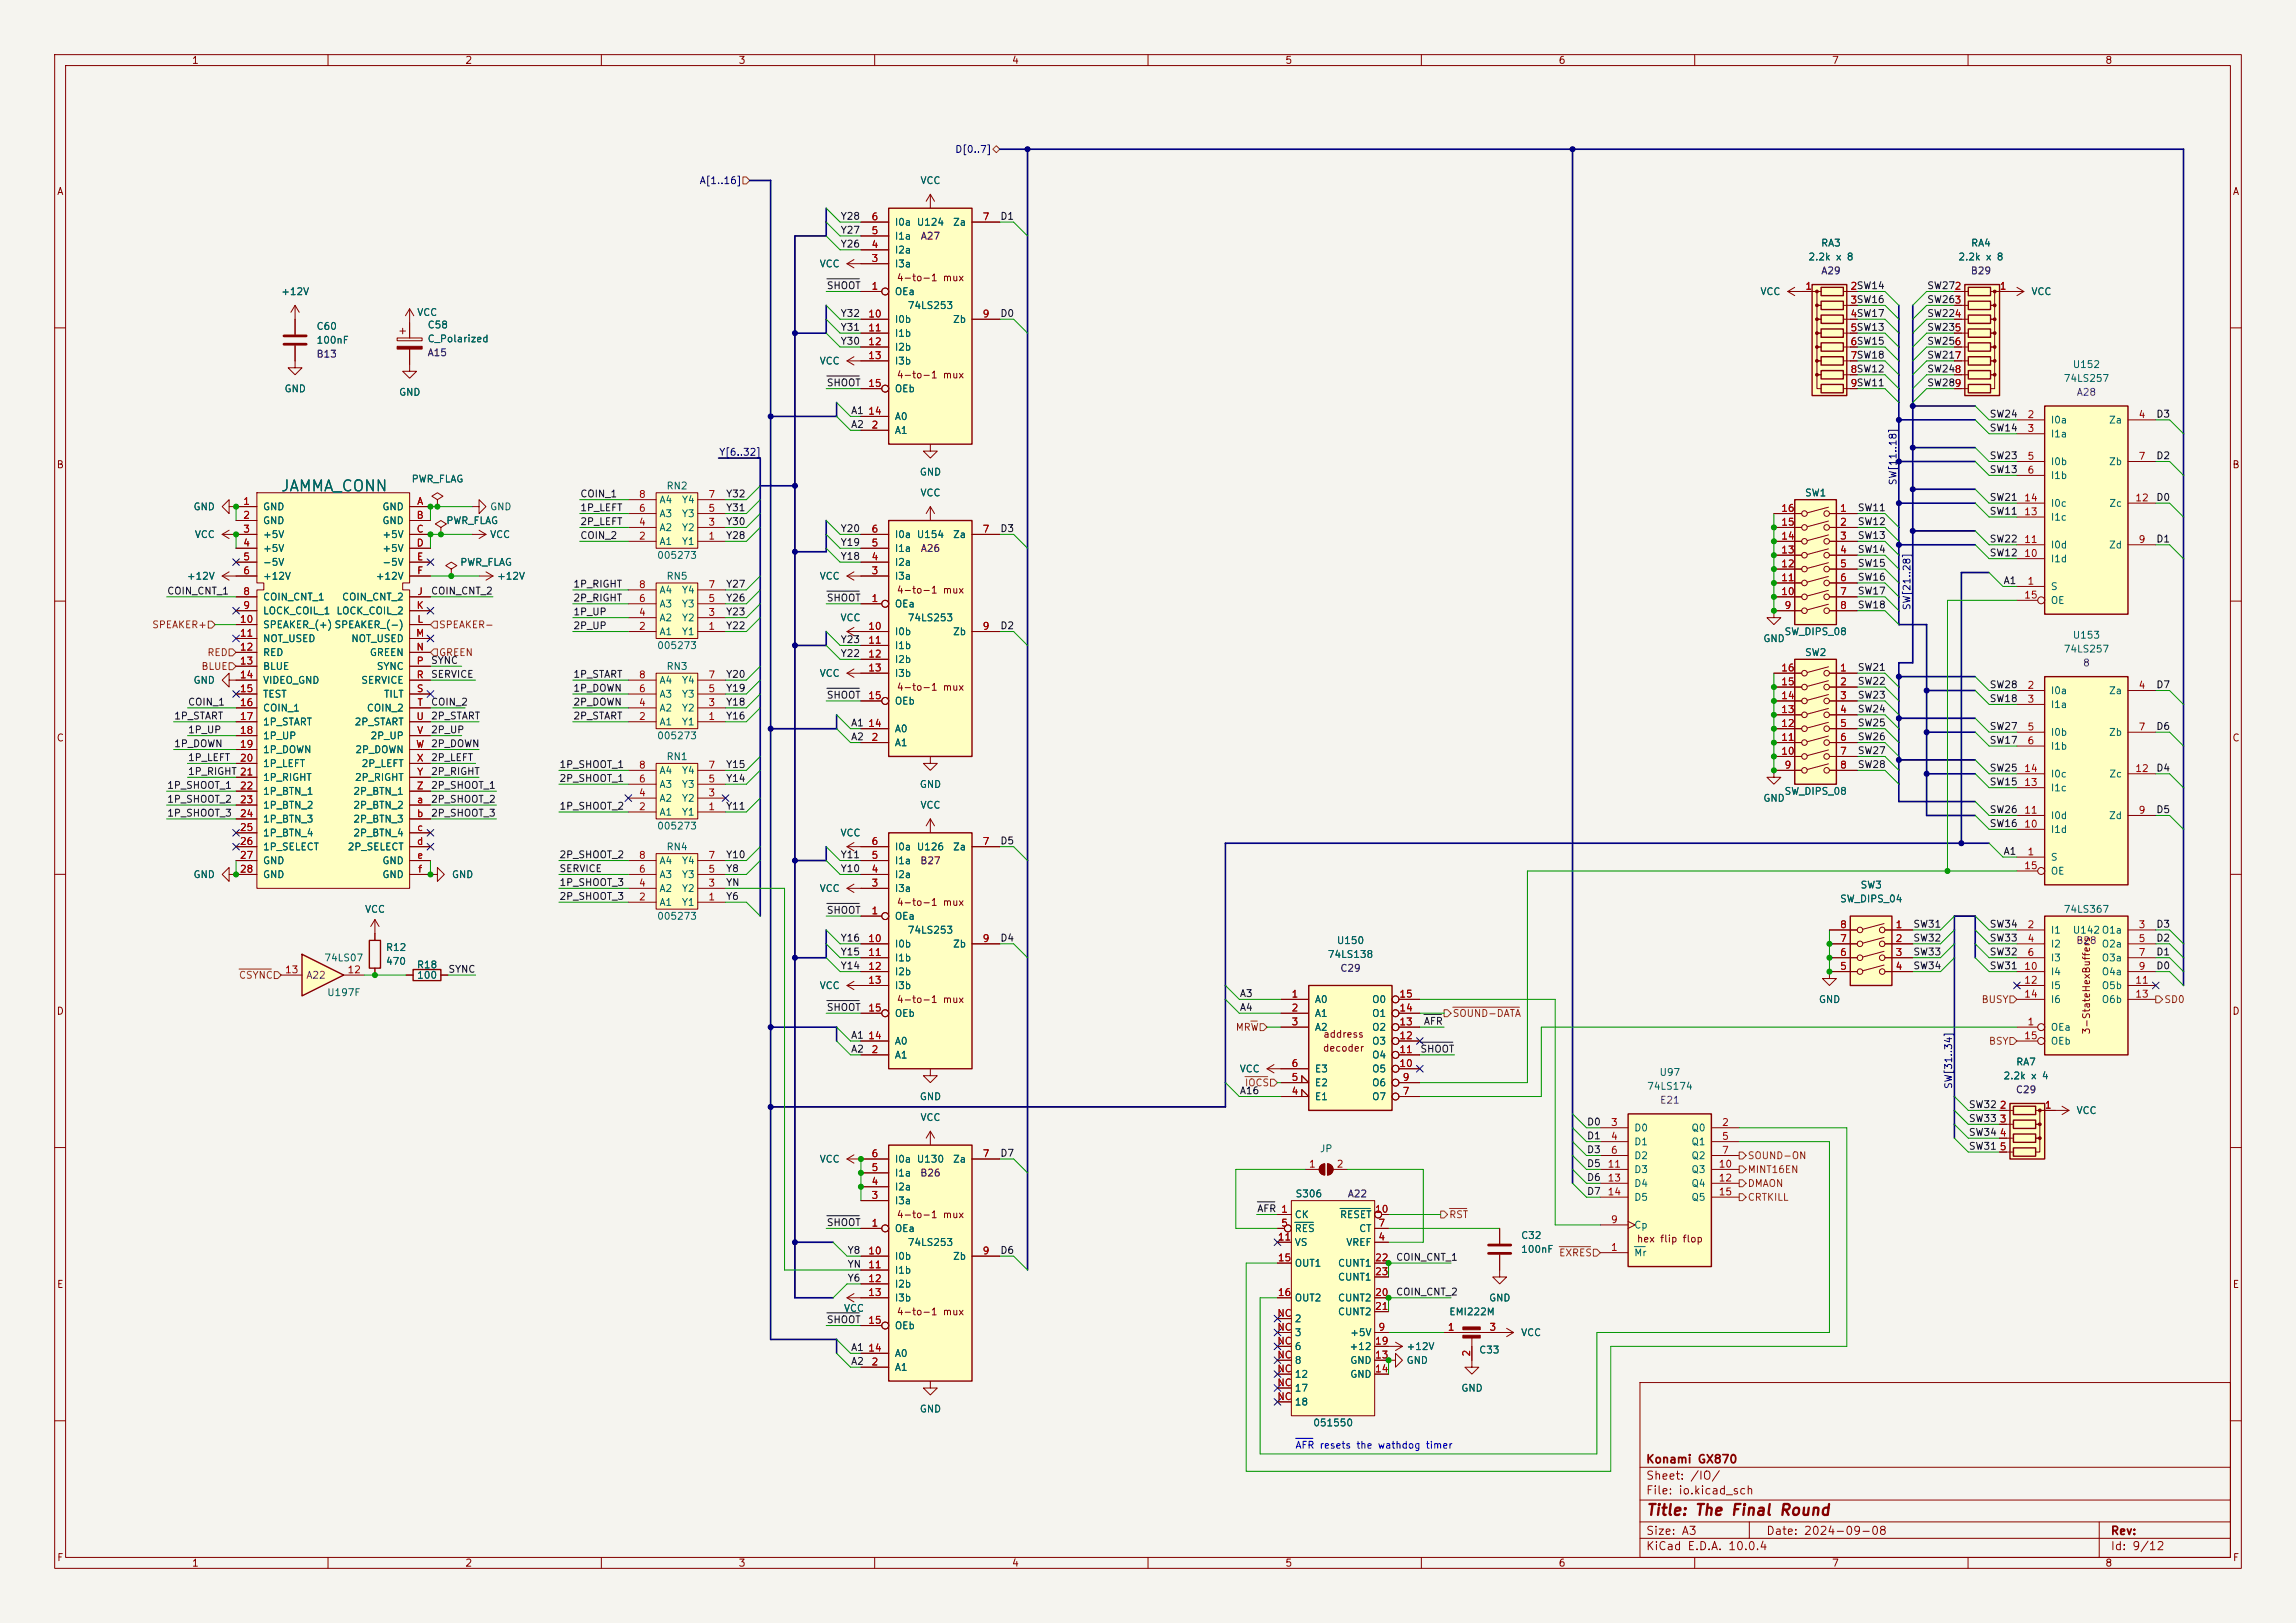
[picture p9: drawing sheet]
<svg xmlns="http://www.w3.org/2000/svg" width="420mm" height="297mm" viewBox="0 0 420 297" stroke-linecap="round" stroke-linejoin="round" font-family="sans-serif">
<defs><g id="words">
<text font-size="2" fill="#006464" x="51.2" y="90.4">JAMMA_CONN</text>
<text font-size="2" fill="#840000" x="301" y="277.8">Title: The Final Round</text>
<g font-size="1.5" fill="#840000">
<text x="301" y="268.1">Konami GX870</text>
<text x="301" y="273.8">File: io.kicad_sch</text>
<text x="301" y="271.1">Sheet: /IO/</text>
<text x="301" y="281.2">Size: A3</text>
<text x="323" y="281.2">Date: 2024-09-08</text>
<text x="386" y="281.2">Rev:</text>
<text x="301" y="284">KiCad E.D.A. 10.0.4</text>
<text x="386" y="284">Id: 9/12</text>
</g>
<g font-size="1.3" fill="#840000">
<text x="35" y="12">1</text>
<text x="85" y="12">2</text>
<text x="135" y="12">3</text>
<text x="185" y="12">4</text>
<text x="235" y="12">5</text>
<text x="285" y="12">6</text>
<text x="335" y="12">7</text>
<text x="385" y="12">8</text>
<text x="10.3" y="36">A</text>
<text x="408.3" y="36">A</text>
<text x="163.9" y="51.8">4-to-1 mux</text>
<text x="163.9" y="69.6">4-to-1 mux</text>
<text x="10.3" y="86">B</text>
<text x="408.2" y="86">B</text>
<text x="163.9" y="108.9">4-to-1 mux</text>
<text x="163.9" y="126.7">4-to-1 mux</text>
<text x="10.3" y="136">C</text>
<text x="408.2" y="136">C</text>
<text x="163.9" y="166.1">4-to-1 mux</text>
<text x="10.3" y="186">D</text>
<text x="163.9" y="183.9">4-to-1 mux</text>
<text x="408.2" y="186">D</text>
<text x="242" y="190.2">address</text>
<text x="382.6" y="189.4" transform="rotate(-90 382.6 189.4)">3-StateHexBuffers</text>
<text x="241.9" y="192.7">decoder</text>
<text x="163.9" y="223.2">4-to-1 mux</text>
<text x="299.3" y="227.7">hex flip flop</text>
<text x="10.3" y="236">E</text>
<text x="408.3" y="236">E</text>
<text x="163.9" y="241">4-to-1 mux</text>
<text x="10.3" y="286">F</text>
<text x="35" y="287">1</text>
<text x="85" y="287">2</text>
<text x="135" y="287">3</text>
<text x="185" y="287">4</text>
<text x="235" y="287">5</text>
<text x="285" y="287">6</text>
<text x="335" y="287">7</text>
<text x="385" y="287">8</text>
<text x="408.3" y="286">F</text>
</g>
<g font-size="1.3" fill="#000084">
<text x="174.6" y="28.3">D[0..7]</text>
<text x="127.9" y="34">A[1..16]</text>
<text x="131.4" y="83.7">Y[6..32]</text>
<text x="347.2" y="88.9" transform="rotate(-90 347.2 88.9)">SW[11..18]</text>
<text x="349.8" y="111.8" transform="rotate(-90 349.8 111.8)">SW[21..28]</text>
<text x="357.4" y="199.4" transform="rotate(-90 357.4 199.4)">SW[31..34]</text>
</g>
<g font-size="1.3" fill="#006464">
<text x="168.3" y="34">VCC</text>
<text x="163.6" y="41.6">I0a U124</text>
<text x="174.2" y="41.6">Za</text>
<text x="163.6" y="46.7">I2a</text>
<text x="163.6" y="44.2">I1a</text>
<text x="330.7" y="48">2.2k x 8</text>
<text x="333" y="45.4">RA3</text>
<text x="358.1" y="48">2.2k x 8</text>
<text x="360.4" y="45.4">RA4</text>
<text x="149.8" y="49.2">VCC</text>
<text x="163.6" y="49.2">I3a</text>
<text x="51.3" y="54.3">+12V</text>
<text x="76.2" y="58.1">VCC</text>
<text x="163.6" y="54.3">OEa</text>
<text x="163.6" y="59.4">I0b</text>
<text x="165.9" y="56.9">74LS253</text>
<text x="174.2" y="59.4">Zb</text>
<text x="321.9" y="54.3">VCC</text>
<text x="371.5" y="54.3">VCC</text>
<text x="57.8" y="63.2">100nF</text>
<text x="57.8" y="60.7">C60</text>
<text x="78.1" y="62.9">C_Polarized</text>
<text x="78.1" y="60.4">C58</text>
<text x="163.6" y="61.9">I1b</text>
<text x="163.6" y="64.5">I2b</text>
<text x="149.8" y="67">VCC</text>
<text x="163.6" y="67">I3b</text>
<text x="377.4" y="70.2">74LS257</text>
<text x="379.1" y="67.6">U152</text>
<text x="51.9" y="72.1">GND</text>
<text x="72.9" y="72.7">GND</text>
<text x="163.6" y="77.2">A0</text>
<text x="163.6" y="72.1">OEb</text>
<text x="375" y="77.8">I0a</text>
<text x="385.7" y="77.8">Za</text>
<text x="163.6" y="79.7">A1</text>
<text x="375" y="80.3">I1a</text>
<text x="75.2" y="88.6">PWR_FLAG</text>
<text x="121.8" y="89.9">RN2</text>
<text x="168.1" y="87.3">GND</text>
<text x="375" y="85.4">I0b</text>
<text x="375" y="88">I1b</text>
<text x="385.7" y="85.4">Zb</text>
<text x="35.3" y="93.7">GND</text>
<text x="48" y="93.7">GND</text>
<text x="69.8" y="93.7">GND</text>
<text x="89.5" y="93.7">GND</text>
<text x="120.5" y="95">A3</text>
<text x="120.5" y="92.4">A4</text>
<text x="124.6" y="95">Y3</text>
<text x="124.6" y="92.4">Y4</text>
<text x="168.3" y="91.1">VCC</text>
<text x="330.1" y="91.1">SW1</text>
<text x="375" y="95.6">I1c</text>
<text x="375" y="93">I0c</text>
<text x="385.7" y="93">Zc</text>
<text x="35.5" y="98.8">VCC</text>
<text x="48" y="96.2">GND</text>
<text x="48" y="98.8">+5V</text>
<text x="48" y="101.3">+5V</text>
<text x="69.8" y="96.2">GND</text>
<text x="69.8" y="98.8">+5V</text>
<text x="69.8" y="101.3">+5V</text>
<text x="81.5" y="96.2">PWR_FLAG</text>
<text x="89.5" y="98.8">VCC</text>
<text x="120.5" y="100">A1</text>
<text x="120.5" y="97.5">A2</text>
<text x="124.6" y="100">Y1</text>
<text x="124.6" y="97.5">Y2</text>
<text x="163.6" y="101.3">I1a</text>
<text x="163.6" y="98.8">I0a U154</text>
<text x="174.2" y="98.8">Za</text>
<text x="375" y="100.7">I0d</text>
<text x="385.7" y="100.7">Zd</text>
<text x="34.1" y="106.4">+12V</text>
<text x="48" y="103.8">-5V</text>
<text x="48" y="106.4">+12V</text>
<text x="68.6" y="106.4">+12V</text>
<text x="69.8" y="103.8">-5V</text>
<text x="84.1" y="103.8">PWR_FLAG</text>
<text x="90.8" y="106.4">+12V</text>
<text x="120.1" y="102.6">005273</text>
<text x="121.8" y="106.4">RN5</text>
<text x="149.8" y="106.4">VCC</text>
<text x="163.6" y="106.4">I3a</text>
<text x="163.6" y="103.8">I2a</text>
<text x="375" y="103.2">I1d</text>
<text x="48" y="110.2">COIN_CNT_1</text>
<text x="48" y="112.7">LOCK_COIL_1</text>
<text x="61.4" y="112.7">LOCK_COIL_2</text>
<text x="62.5" y="110.2">COIN_CNT_2</text>
<text x="120.5" y="111.5">A3</text>
<text x="120.5" y="108.9">A4</text>
<text x="124.6" y="111.5">Y3</text>
<text x="124.6" y="108.9">Y4</text>
<text x="163.6" y="111.5">OEa</text>
<text x="375" y="108.3">S</text>
<text x="375" y="110.8">OE</text>
<text x="48" y="115.3">SPEAKER_(+) SPEAKER_(-)</text>
<text x="48" y="117.8">NOT_USED</text>
<text x="64.2" y="117.8">NOT_USED</text>
<text x="120.1" y="119.1">005273</text>
<text x="120.5" y="116.5">A1</text>
<text x="120.5" y="114">A2</text>
<text x="124.6" y="116.5">Y1</text>
<text x="124.6" y="114">Y2</text>
<text x="153.6" y="114">VCC</text>
<text x="163.6" y="116.5">I0b</text>
<text x="163.6" y="119.1">I1b</text>
<text x="165.9" y="114">74LS253</text>
<text x="174.2" y="116.5">Zb</text>
<text x="322.4" y="117.8">GND</text>
<text x="326.3" y="116.5">SW_DIPS_08</text>
<text x="377.4" y="119.7">74LS257</text>
<text x="379.1" y="117.2">U153</text>
<text x="35.3" y="125.4">GND</text>
<text x="48" y="120.4">RED</text>
<text x="48" y="122.9">BLUE</text>
<text x="48" y="125.4">VIDEO_GND</text>
<text x="66" y="125.4">SERVICE</text>
<text x="67.5" y="120.4">GREEN</text>
<text x="68.8" y="122.9">SYNC</text>
<text x="120.5" y="125.4">A4</text>
<text x="121.8" y="122.9">RN3</text>
<text x="124.6" y="125.4">Y4</text>
<text x="149.8" y="124.2">VCC</text>
<text x="163.6" y="121.6">I2b</text>
<text x="163.6" y="124.2">I3b</text>
<text x="330.1" y="120.4">SW2</text>
<text x="48" y="128">TEST</text>
<text x="48" y="130.5">COIN_1</text>
<text x="67" y="130.5">COIN_2</text>
<text x="70.1" y="128">TILT</text>
<text x="120.5" y="130.5">A2</text>
<text x="120.5" y="128">A3</text>
<text x="124.6" y="130.5">Y2</text>
<text x="124.6" y="128">Y3</text>
<text x="163.6" y="129.2">OEb</text>
<text x="375" y="127.3">I0a</text>
<text x="375" y="129.9">I1a</text>
<text x="385.7" y="127.3">Za</text>
<text x="48" y="133.1">1P_START</text>
<text x="48" y="135.6">1P_UP</text>
<text x="64.8" y="133.1">2P_START</text>
<text x="67.7" y="135.6">2P_UP</text>
<text x="120.1" y="135.6">005273</text>
<text x="120.5" y="133.1">A1</text>
<text x="124.6" y="133.1">Y1</text>
<text x="163.6" y="136.9">A1</text>
<text x="163.6" y="134.3">A0</text>
<text x="375" y="135">I0b</text>
<text x="375" y="137.5">I1b</text>
<text x="385.7" y="135">Zb</text>
<text x="48" y="138.1">1P_DOWN</text>
<text x="48" y="140.7">1P_LEFT</text>
<text x="48" y="143.2">1P_RIGHT</text>
<text x="64.8" y="143.2">2P_RIGHT</text>
<text x="64.9" y="138.1">2P_DOWN</text>
<text x="66" y="140.7">2P_LEFT</text>
<text x="120.5" y="141.9">A4</text>
<text x="121.8" y="139.4">RN1</text>
<text x="124.6" y="141.9">Y4</text>
<text x="375" y="142.6">I0c</text>
<text x="385.7" y="142.6">Zc</text>
<text x="48" y="145.8">1P_BTN_1</text>
<text x="48" y="148.3">1P_BTN_2</text>
<text x="64.5" y="145.8">2P_BTN_1</text>
<text x="64.5" y="148.3">2P_BTN_2</text>
<text x="120.5" y="149.6">A1</text>
<text x="120.5" y="147">A2</text>
<text x="120.5" y="144.5">A3</text>
<text x="124.6" y="149.6">Y1</text>
<text x="124.6" y="147">Y2</text>
<text x="124.6" y="144.5">Y3</text>
<text x="168.1" y="144.5">GND</text>
<text x="168.3" y="148.3">VCC</text>
<text x="322.4" y="147">GND</text>
<text x="326.3" y="145.8">SW_DIPS_08</text>
<text x="375" y="145.1">I1c</text>
<text x="48" y="150.8">1P_BTN_3</text>
<text x="48" y="153.4">1P_BTN_4</text>
<text x="48" y="155.9">1P_SELECT</text>
<text x="63.5" y="155.9">2P_SELECT</text>
<text x="64.5" y="150.8">2P_BTN_3</text>
<text x="64.5" y="153.4">2P_BTN_4</text>
<text x="120.1" y="152.1">005273</text>
<text x="121.8" y="155.9">RN4</text>
<text x="153.6" y="153.4">VCC</text>
<text x="163.6" y="155.9">I0a U126</text>
<text x="174.2" y="155.9">Za</text>
<text x="375" y="152.7">I1d</text>
<text x="375" y="150.2">I0d</text>
<text x="385.7" y="150.2">Zd</text>
<text x="35.3" y="161">GND</text>
<text x="48" y="158.5">GND</text>
<text x="48" y="161">GND</text>
<text x="69.8" y="158.5">GND</text>
<text x="69.8" y="161">GND</text>
<text x="82.6" y="161">GND</text>
<text x="120.5" y="161">A3</text>
<text x="120.5" y="158.5">A4</text>
<text x="124.6" y="161">Y3</text>
<text x="124.6" y="158.5">Y4</text>
<text x="163.6" y="161">I2a</text>
<text x="163.6" y="158.5">I1a</text>
<text x="375" y="157.8">S</text>
<text x="375" y="160.4">OE</text>
<text x="66.7" y="167.3">VCC</text>
<text x="120.5" y="166.1">A1</text>
<text x="120.5" y="163.5">A2</text>
<text x="124.6" y="166.1">Y1</text>
<text x="124.6" y="163.5">Y2</text>
<text x="149.8" y="163.5">VCC</text>
<text x="163.6" y="163.5">I3a</text>
<text x="336.5" y="165.4">SW_DIPS_04</text>
<text x="340.2" y="162.9">SW3</text>
<text x="377.4" y="167.3">74LS367</text>
<text x="120.1" y="168.6">005273</text>
<text x="163.6" y="168.6">OEa</text>
<text x="163.6" y="173.7">I0b</text>
<text x="165.9" y="171.2">74LS253</text>
<text x="174.2" y="173.7">Zb</text>
<text x="244.4" y="173.1">U150</text>
<text x="375" y="171.2">I1</text>
<text x="375" y="173.7">I2</text>
<text x="379.1" y="171.2">U142O1a</text>
<text x="384.3" y="173.7">O2a</text>
<text x="59.2" y="176.2">74LS07</text>
<text x="70.5" y="176.9">470</text>
<text x="70.5" y="174.3">R12</text>
<text x="76.2" y="177.5">R18</text>
<text x="76.2" y="179.4">100</text>
<text x="163.6" y="176.2">I1b</text>
<text x="163.6" y="178.8">I2b</text>
<text x="242.8" y="175.6">74LS138</text>
<text x="375" y="176.2">I3</text>
<text x="375" y="178.8">I4</text>
<text x="384.3" y="176.2">O3a</text>
<text x="384.3" y="178.8">O4a</text>
<text x="59.7" y="182.6">U197F</text>
<text x="149.8" y="181.3">VCC</text>
<text x="163.6" y="181.3">I3b</text>
<text x="240.4" y="183.9">A0</text>
<text x="250.9" y="183.9">O0</text>
<text x="332.6" y="183.9">GND</text>
<text x="375" y="181.3">I5</text>
<text x="375" y="183.9">I6</text>
<text x="384.3" y="181.3">O5b</text>
<text x="384.3" y="183.9">O6b</text>
<text x="163.6" y="191.5">A0</text>
<text x="163.6" y="186.4">OEb</text>
<text x="240.4" y="186.4">A1</text>
<text x="240.4" y="188.9">A2</text>
<text x="250.9" y="191.5">O3</text>
<text x="250.9" y="188.9">O2</text>
<text x="250.9" y="186.4">O1</text>
<text x="375" y="188.9">OEa</text>
<text x="375" y="191.5">OEb</text>
<text x="163.6" y="194">A1</text>
<text x="226.7" y="196.6">VCC</text>
<text x="240.4" y="196.6">E3</text>
<text x="250.9" y="196.6">O5</text>
<text x="250.9" y="194">O4</text>
<text x="303.5" y="197.2">U97</text>
<text x="366.4" y="197.8">2.2k x 4</text>
<text x="368.7" y="195.3">RA7</text>
<text x="168.1" y="201.6">GND</text>
<text x="240.4" y="201.6">E1</text>
<text x="240.4" y="199.1">E2</text>
<text x="250.9" y="201.6">O7</text>
<text x="250.9" y="199.1">O6</text>
<text x="301.2" y="199.7">74LS174</text>
<text x="168.3" y="205.4">VCC</text>
<text x="298.8" y="207.3">D0</text>
<text x="298.8" y="209.9">D1</text>
<text x="309.3" y="207.3">Q0</text>
<text x="309.3" y="209.9">Q1</text>
<text x="379.7" y="204.2">VCC</text>
<text x="149.8" y="213.1">VCC</text>
<text x="163.6" y="215.6">I1a</text>
<text x="163.6" y="213.1">I0a U130</text>
<text x="174.2" y="213.1">Za</text>
<text x="241.3" y="211.2">JP</text>
<text x="298.8" y="212.4">D2</text>
<text x="298.8" y="215">D3</text>
<text x="309.3" y="212.4">Q2</text>
<text x="309.3" y="215">Q3</text>
<text x="163.6" y="220.7">I3a</text>
<text x="163.6" y="218.1">I2a</text>
<text x="236.9" y="219.4">S306</text>
<text x="298.8" y="217.5">D4</text>
<text x="298.8" y="220">D5</text>
<text x="309.3" y="217.5">Q4</text>
<text x="309.3" y="220">Q5</text>
<text x="163.6" y="225.8">OEa</text>
<text x="236.7" y="223.2">CK</text>
<text x="236.7" y="225.8">RES</text>
<text x="245" y="223.2">RESET</text>
<text x="248.5" y="225.8">CT</text>
<text x="278.1" y="227">C32</text>
<text x="298.8" y="225.1">Cp</text>
<text x="163.6" y="230.8">I0b</text>
<text x="163.6" y="233.4">I1b</text>
<text x="165.9" y="228.3">74LS253</text>
<text x="174.2" y="230.8">Zb</text>
<text x="236.7" y="228.3">VS</text>
<text x="236.7" y="232.1">OUT1</text>
<text x="244.6" y="232.1">CUNT1</text>
<text x="246.2" y="228.3">VREF</text>
<text x="278.1" y="229.6">100nF</text>
<text x="298.8" y="230.2">Mr</text>
<text x="163.6" y="235.9">I2b</text>
<text x="163.6" y="238.5">I3b</text>
<text x="236.7" y="238.5">OUT2</text>
<text x="244.6" y="238.5">CUNT2</text>
<text x="244.6" y="234.7">CUNT1</text>
<text x="272.3" y="238.5">GND</text>
<text x="154.3" y="240.4">VCC</text>
<text x="163.6" y="243.5">OEb</text>
<text x="236.7" y="242.3">2</text>
<text x="236.7" y="244.8">3</text>
<text x="244.6" y="241">CUNT2</text>
<text x="246.9" y="244.8">+5V</text>
<text x="265" y="241">EMI222M</text>
<text x="278.1" y="244.8">VCC</text>
<text x="163.6" y="251.2">A1</text>
<text x="163.6" y="248.6">A0</text>
<text x="236.7" y="247.4">6</text>
<text x="236.7" y="249.9">8</text>
<text x="246.8" y="247.4">+12</text>
<text x="246.9" y="249.9">GND</text>
<text x="257.2" y="249.9">GND</text>
<text x="257.2" y="247.4">+12V</text>
<text x="270.5" y="248">C33</text>
<text x="236.7" y="252.4">12</text>
<text x="236.7" y="255">17</text>
<text x="236.7" y="257.5">18</text>
<text x="246.9" y="252.4">GND</text>
<text x="267.2" y="255">GND</text>
<text x="168.1" y="258.8">GND</text>
<text x="240.1" y="261.3">051550</text>
</g>
<g font-size="1.3" fill="#0f0f0f">
<text x="153.7" y="40.5">Y28</text>
<text x="182.9" y="40.5">D1</text>
<text x="153.7" y="45.6">Y26</text>
<text x="153.7" y="43.1">Y27</text>
<text x="151.1" y="53.2">SHOOT</text>
<text x="352.4" y="53.2">SW272</text>
<text x="153.7" y="58.3">Y32</text>
<text x="182.9" y="58.3">D0</text>
<text x="352.4" y="58.3">SW224</text>
<text x="352.4" y="55.8">SW263</text>
<text x="153.7" y="63.4">Y30</text>
<text x="153.7" y="60.8">Y31</text>
<text x="352.4" y="60.8">SW235</text>
<text x="352.4" y="63.4">SW256</text>
<text x="352.4" y="65.9">SW217</text>
<text x="151.1" y="71">SHOOT</text>
<text x="352.4" y="71">SW289</text>
<text x="352.4" y="68.5">SW248</text>
<text x="155.6" y="76.1">A1</text>
<text x="363.9" y="76.7">SW24</text>
<text x="394.3" y="76.7">D3</text>
<text x="155.6" y="78.6">A2</text>
<text x="363.9" y="79.3">SW14</text>
<text x="363.9" y="86.9">SW13</text>
<text x="363.9" y="84.3">SW23</text>
<text x="394.3" y="84.3">D2</text>
<text x="106" y="91.3">COIN_1</text>
<text x="106" y="93.9">1P_LEFT</text>
<text x="132.7" y="91.3">Y32</text>
<text x="132.7" y="93.9">Y31</text>
<text x="339.7" y="93.9">SW11</text>
<text x="363.9" y="94.5">SW11</text>
<text x="363.9" y="92">SW21</text>
<text x="394.3" y="92">D0</text>
<text x="106" y="96.4">2P_LEFT</text>
<text x="106" y="98.9">COIN_2</text>
<text x="132.7" y="96.4">Y30</text>
<text x="132.7" y="98.9">Y28</text>
<text x="153.7" y="97.7">Y20</text>
<text x="153.7" y="100.2">Y19</text>
<text x="182.9" y="97.7">D3</text>
<text x="339.7" y="96.4">SW12</text>
<text x="339.7" y="98.9">SW13</text>
<text x="339.7" y="101.5">SW14</text>
<text x="363.9" y="99.6">SW22</text>
<text x="394.3" y="99.6">D1</text>
<text x="104.8" y="107.8">1P_RIGHT</text>
<text x="132.7" y="107.8">Y27</text>
<text x="153.7" y="102.7">Y18</text>
<text x="339.7" y="106.6">SW16</text>
<text x="339.7" y="104">SW15</text>
<text x="363.9" y="102.1">SW12</text>
<text x="366.4" y="107.2">A1</text>
<text x="30.5" y="109.1">COIN_CNT_1</text>
<text x="78.7" y="109.1">COIN_CNT_2</text>
<text x="104.8" y="110.4">2P_RIGHT</text>
<text x="104.8" y="112.9">1P_UP</text>
<text x="132.7" y="110.4">Y26</text>
<text x="132.7" y="112.9">Y23</text>
<text x="151.1" y="110.4">SHOOT</text>
<text x="339.7" y="111.6">SW18</text>
<text x="339.7" y="109.1">SW17</text>
<text x="104.8" y="115.4">2P_UP</text>
<text x="132.7" y="115.4">Y22</text>
<text x="153.7" y="118">Y23</text>
<text x="182.9" y="115.4">D2</text>
<text x="78.7" y="121.8">SYNC</text>
<text x="78.7" y="124.3">SERVICE</text>
<text x="104.8" y="124.3">1P_START</text>
<text x="132.7" y="124.3">Y20</text>
<text x="153.7" y="120.5">Y22</text>
<text x="339.7" y="125.6">SW22</text>
<text x="339.7" y="123.1">SW21</text>
<text x="31.7" y="132">1P_START</text>
<text x="34.3" y="129.4">COIN_1</text>
<text x="78.7" y="129.4">COIN_2</text>
<text x="78.7" y="132">2P_START</text>
<text x="104.8" y="129.4">2P_DOWN</text>
<text x="104.8" y="132">2P_START</text>
<text x="104.8" y="126.9">1P_DOWN</text>
<text x="132.7" y="129.4">Y18</text>
<text x="132.7" y="132">Y16</text>
<text x="132.7" y="126.9">Y19</text>
<text x="151.1" y="128.1">SHOOT</text>
<text x="339.7" y="128.1">SW23</text>
<text x="339.7" y="130.7">SW24</text>
<text x="363.9" y="126.2">SW28</text>
<text x="363.9" y="128.8">SW18</text>
<text x="394.3" y="126.2">D7</text>
<text x="31.7" y="137">1P_DOWN</text>
<text x="34.3" y="134.5">1P_UP</text>
<text x="78.7" y="134.5">2P_UP</text>
<text x="78.7" y="137">2P_DOWN</text>
<text x="155.6" y="135.8">A2</text>
<text x="155.6" y="133.2">A1</text>
<text x="339.7" y="133.2">SW25</text>
<text x="339.7" y="135.8">SW26</text>
<text x="363.9" y="136.4">SW17</text>
<text x="363.9" y="133.9">SW27</text>
<text x="394.3" y="133.9">D6</text>
<text x="34.3" y="142.1">1P_RIGHT 21</text>
<text x="34.3" y="139.6">1P_LEFT</text>
<text x="78.7" y="142.1">2P_RIGHT</text>
<text x="78.7" y="139.6">2P_LEFT</text>
<text x="102.2" y="140.8">1P_SHOOT_1</text>
<text x="102.2" y="143.4">2P_SHOOT_1</text>
<text x="132.7" y="140.8">Y15</text>
<text x="132.7" y="143.4">Y14</text>
<text x="339.7" y="140.8">SW28</text>
<text x="339.7" y="138.3">SW27</text>
<text x="363.9" y="141.5">SW25</text>
<text x="394.3" y="141.5">D4</text>
<text x="30.5" y="147.2">1P_SHOOT_2</text>
<text x="30.5" y="144.7">1P_SHOOT_1</text>
<text x="30.5" y="149.7">1P_SHOOT_3</text>
<text x="78.7" y="149.7">2P_SHOOT_3</text>
<text x="78.7" y="144.7">2P_SHOOT_1</text>
<text x="78.7" y="147.2">2P_SHOOT_2</text>
<text x="102.2" y="148.5">1P_SHOOT_2</text>
<text x="132.7" y="148.5">Y11</text>
<text x="363.9" y="144">SW15</text>
<text x="363.9" y="149.1">SW26</text>
<text x="394.3" y="149.1">D5</text>
<text x="182.9" y="154.8">D5</text>
<text x="363.9" y="151.6">SW16</text>
<text x="102.2" y="159.9">SERVICE</text>
<text x="102.2" y="157.4">2P_SHOOT_2</text>
<text x="132.7" y="157.4">Y10</text>
<text x="132.7" y="159.9">Y8</text>
<text x="153.7" y="159.9">Y10</text>
<text x="153.7" y="157.4">Y11</text>
<text x="366.4" y="156.7">A1</text>
<text x="102.2" y="162.4">1P_SHOOT_3</text>
<text x="102.2" y="165">2P_SHOOT_3</text>
<text x="132.7" y="162.4">YN</text>
<text x="132.7" y="165">Y6</text>
<text x="151.1" y="167.5">SHOOT</text>
<text x="153.7" y="172.6">Y16</text>
<text x="182.9" y="172.6">D4</text>
<text x="349.9" y="170.1">SW31</text>
<text x="349.9" y="172.6">SW32</text>
<text x="363.9" y="170.1">SW34</text>
<text x="363.9" y="172.6">SW33</text>
<text x="394.3" y="170.1">D3</text>
<text x="394.3" y="172.6">D2</text>
<text x="81.9" y="178.3">SYNC</text>
<text x="153.7" y="175.1">Y15</text>
<text x="153.7" y="177.7">Y14</text>
<text x="349.9" y="175.1">SW33</text>
<text x="349.9" y="177.7">SW34</text>
<text x="363.9" y="177.7">SW31</text>
<text x="363.9" y="175.1">SW32</text>
<text x="394.3" y="175.1">D1</text>
<text x="394.3" y="177.7">D0</text>
<text x="151.1" y="185.3">SHOOT</text>
<text x="226.7" y="185.3">A4</text>
<text x="226.7" y="182.8">A3</text>
<text x="155.6" y="190.4">A1</text>
<text x="260.3" y="187.8">AFR</text>
<text x="155.6" y="192.9">A2</text>
<text x="259.7" y="192.9">SHOOT</text>
<text x="226.7" y="200.5">A16</text>
<text x="360" y="203.1">SW32</text>
<text x="290.2" y="206.3">D0</text>
<text x="290.2" y="208.8">D1</text>
<text x="360" y="205.6">SW33</text>
<text x="360" y="208.2">SW34</text>
<text x="182.9" y="212">D7</text>
<text x="290.2" y="211.3">D3</text>
<text x="290.2" y="213.9">D5</text>
<text x="360" y="210.7">SW31</text>
<text x="290.2" y="219">D7</text>
<text x="290.2" y="216.4">D6</text>
<text x="151.1" y="224.7">SHOOT</text>
<text x="229.9" y="222.1">AFR 1</text>
<text x="154.9" y="232.3">YN</text>
<text x="154.9" y="229.7">Y8</text>
<text x="182.9" y="229.7">D6</text>
<text x="255.3" y="231">COIN_CNT_1</text>
<text x="154.9" y="234.8">Y6</text>
<text x="255.3" y="237.4">COIN_CNT_2</text>
<text x="151.1" y="242.4">SHOOT</text>
<text x="155.6" y="250.1">A2</text>
<text x="155.6" y="247.5">A1</text>
</g>
<g font-size="1.3" fill="#a90000">
<text x="159.3" y="40.6">6</text>
<text x="179.6" y="40.6">7</text>
<text x="159.3" y="45.7">4</text>
<text x="159.3" y="43.2">5</text>
<text x="159.3" y="53.3">1</text>
<text x="159.3" y="48.2">3</text>
<text x="330.1" y="53.3">1</text>
<text x="338.4" y="53.3">2SW14</text>
<text x="338.4" y="53.3">2</text>
<text x="357.4" y="53.3">2</text>
<text x="365.7" y="53.3">1</text>
<text x="158.7" y="58.4">10</text>
<text x="179.6" y="58.4">9</text>
<text x="338.4" y="55.9">3SW16</text>
<text x="338.4" y="58.4">4SW17</text>
<text x="338.4" y="55.9">3</text>
<text x="338.4" y="58.4">4</text>
<text x="357.4" y="55.9">3</text>
<text x="357.4" y="58.4">4</text>
<text x="158.7" y="60.9">11</text>
<text x="158.7" y="63.5">12</text>
<text x="338.4" y="60.9">5SW13</text>
<text x="338.4" y="63.5">6SW15</text>
<text x="338.4" y="60.9">5</text>
<text x="338.4" y="63.5">6</text>
<text x="357.4" y="60.9">5</text>
<text x="357.4" y="63.5">6</text>
<text x="158.7" y="66">13</text>
<text x="158.7" y="71.1">15</text>
<text x="338.4" y="66">7SW18</text>
<text x="338.4" y="68.6">8SW12</text>
<text x="338.4" y="71.1">9SW11</text>
<text x="338.4" y="66">7</text>
<text x="338.4" y="68.6">8</text>
<text x="338.4" y="71.1">9</text>
<text x="357.4" y="66">7</text>
<text x="357.4" y="68.6">8</text>
<text x="357.4" y="71.1">9</text>
<text x="158.7" y="76.2">14</text>
<text x="370.8" y="76.8">2</text>
<text x="391.1" y="76.8">4</text>
<text x="159.3" y="78.7">2</text>
<text x="370.8" y="79.3">3</text>
<text x="370.8" y="84.4">5</text>
<text x="370.8" y="87">6</text>
<text x="391.1" y="84.4">7</text>
<text x="44.4" y="92.7">1</text>
<text x="44.4" y="95.2">2</text>
<text x="76.1" y="95.2">B</text>
<text x="76.2" y="92.7">A</text>
<text x="116.8" y="94">6</text>
<text x="116.8" y="91.4">8</text>
<text x="129.5" y="94">5</text>
<text x="129.5" y="91.4">7</text>
<text x="325.7" y="94">16</text>
<text x="336.5" y="94">1</text>
<text x="370.2" y="94.6">13</text>
<text x="370.2" y="92">14</text>
<text x="390.5" y="92">12</text>
<text x="44.4" y="97.8">3</text>
<text x="44.4" y="100.3">4</text>
<text x="76.1" y="97.8">C</text>
<text x="76.1" y="100.3">D</text>
<text x="116.8" y="99">2</text>
<text x="116.8" y="96.5">4</text>
<text x="129.5" y="99">1</text>
<text x="129.5" y="96.5">3</text>
<text x="159.3" y="100.3">5</text>
<text x="159.3" y="97.8">6</text>
<text x="179.6" y="97.8">7</text>
<text x="325.7" y="101.6">13</text>
<text x="325.7" y="99">14</text>
<text x="325.7" y="96.5">15</text>
<text x="336.5" y="96.5">2</text>
<text x="336.5" y="99">3</text>
<text x="336.5" y="101.6">4</text>
<text x="370.2" y="99.7">11</text>
<text x="391.1" y="99.7">9</text>
<text x="44.4" y="102.8">5</text>
<text x="44.4" y="105.4">6</text>
<text x="76.2" y="102.8">E</text>
<text x="76.2" y="105.4">F</text>
<text x="116.8" y="107.9">8</text>
<text x="129.5" y="107.9">7</text>
<text x="159.3" y="105.4">3</text>
<text x="159.3" y="102.8">4</text>
<text x="325.7" y="106.7">11</text>
<text x="325.7" y="104.1">12</text>
<text x="336.5" y="104.1">5</text>
<text x="336.5" y="106.7">6</text>
<text x="370.2" y="102.2">10</text>
<text x="370.8" y="107.3">1</text>
<text x="44.4" y="109.2">8</text>
<text x="44.4" y="111.7">9</text>
<text x="76.1" y="111.7">K</text>
<text x="76.2" y="109.2">J</text>
<text x="116.8" y="113">4</text>
<text x="116.8" y="110.5">6</text>
<text x="129.5" y="113">3</text>
<text x="129.5" y="110.5">5</text>
<text x="159.3" y="110.5">1</text>
<text x="325.7" y="109.2">10</text>
<text x="326.3" y="111.7">9</text>
<text x="336.5" y="109.2">7</text>
<text x="336.5" y="111.7">8</text>
<text x="370.2" y="109.8">15</text>
<text x="43.8" y="114.3">10</text>
<text x="43.8" y="116.8">11</text>
<text x="43.8" y="119.4">12</text>
<text x="76" y="116.8">M</text>
<text x="76.1" y="119.4">N</text>
<text x="76.2" y="114.3">L</text>
<text x="116.8" y="115.5">2</text>
<text x="129.5" y="115.5">1</text>
<text x="158.7" y="115.5">10</text>
<text x="158.7" y="118.1">11</text>
<text x="179.6" y="115.5">9</text>
<text x="43.8" y="121.9">13</text>
<text x="43.8" y="124.4">14</text>
<text x="76.1" y="121.9">P</text>
<text x="76.1" y="124.4">R</text>
<text x="116.8" y="124.4">8</text>
<text x="129.5" y="124.4">7</text>
<text x="158.7" y="120.6">12</text>
<text x="158.7" y="123.2">13</text>
<text x="325.7" y="125.7">15</text>
<text x="325.7" y="123.2">16</text>
<text x="336.5" y="123.2">1</text>
<text x="336.5" y="125.7">2</text>
<text x="43.8" y="127">15</text>
<text x="43.8" y="129.5">16</text>
<text x="76.1" y="127">S</text>
<text x="76.2" y="129.5">T</text>
<text x="116.8" y="129.5">4</text>
<text x="116.8" y="127">6</text>
<text x="129.5" y="129.5">3</text>
<text x="129.5" y="127">5</text>
<text x="158.7" y="128.2">15</text>
<text x="325.7" y="130.8">13</text>
<text x="325.7" y="128.2">14</text>
<text x="336.5" y="128.2">3</text>
<text x="336.5" y="130.8">4</text>
<text x="370.8" y="126.3">2</text>
<text x="370.8" y="128.9">3</text>
<text x="391.1" y="126.3">4</text>
<text x="43.8" y="132.1">17</text>
<text x="43.8" y="134.6">18</text>
<text x="43.8" y="137.1">19</text>
<text x="76" y="137.1">W</text>
<text x="76.1" y="132.1">U</text>
<text x="76.2" y="134.6">V</text>
<text x="116.8" y="132.1">2</text>
<text x="129.5" y="132.1">1</text>
<text x="158.7" y="133.3">14</text>
<text x="159.3" y="135.9">2</text>
<text x="325.7" y="135.9">11</text>
<text x="325.7" y="133.3">12</text>
<text x="336.5" y="133.3">5</text>
<text x="336.5" y="135.9">6</text>
<text x="370.8" y="134">5</text>
<text x="370.8" y="136.5">6</text>
<text x="391.1" y="134">7</text>
<text x="43.8" y="139.7">20</text>
<text x="43.8" y="142.2">21</text>
<text x="76.1" y="139.7">X</text>
<text x="76.2" y="142.2">Y</text>
<text x="116.8" y="143.5">6</text>
<text x="116.8" y="140.9">8</text>
<text x="129.5" y="143.5">5</text>
<text x="129.5" y="140.9">7</text>
<text x="325.7" y="138.4">10</text>
<text x="326.3" y="140.9">9</text>
<text x="336.5" y="138.4">7</text>
<text x="336.5" y="140.9">8</text>
<text x="370.2" y="141.6">14</text>
<text x="390.5" y="141.6">12</text>
<text x="43.8" y="144.8">22</text>
<text x="43.8" y="147.3">23</text>
<text x="43.8" y="149.8">24</text>
<text x="76.1" y="144.8">Z</text>
<text x="76.2" y="147.3">a</text>
<text x="76.2" y="149.8">b</text>
<text x="116.8" y="148.6">2</text>
<text x="116.8" y="146">4</text>
<text x="129.5" y="148.6">1</text>
<text x="129.5" y="146">3</text>
<text x="370.2" y="149.2">11</text>
<text x="370.2" y="144.1">13</text>
<text x="391.1" y="149.2">9</text>
<text x="43.8" y="152.4">25</text>
<text x="43.8" y="154.9">26</text>
<text x="76.2" y="154.9">d</text>
<text x="76.2" y="152.4">c</text>
<text x="159.3" y="154.9">6</text>
<text x="179.6" y="154.9">7</text>
<text x="370.2" y="151.7">10</text>
<text x="43.8" y="157.5">27</text>
<text x="43.8" y="160">28</text>
<text x="76.2" y="157.5">e</text>
<text x="76.4" y="160">f</text>
<text x="116.8" y="160">6</text>
<text x="116.8" y="157.5">8</text>
<text x="129.5" y="160">5</text>
<text x="129.5" y="157.5">7</text>
<text x="159.3" y="160">4</text>
<text x="159.3" y="157.5">5</text>
<text x="370.2" y="159.4">15</text>
<text x="370.8" y="156.8">1</text>
<text x="116.8" y="165.1">2</text>
<text x="116.8" y="162.5">4</text>
<text x="129.5" y="165.1">1</text>
<text x="129.5" y="162.5">3</text>
<text x="159.3" y="167.6">1</text>
<text x="159.3" y="162.5">3</text>
<text x="158.7" y="172.7">10</text>
<text x="179.6" y="172.7">9</text>
<text x="336.5" y="172.7">7</text>
<text x="336.5" y="170.2">8</text>
<text x="346.6" y="170.2">1</text>
<text x="346.6" y="172.7">2</text>
<text x="370.8" y="170.2">2</text>
<text x="370.8" y="172.7">4</text>
<text x="391.1" y="170.2">3</text>
<text x="391.1" y="172.7">5</text>
<text x="52" y="178.4">13</text>
<text x="63.5" y="178.4">12</text>
<text x="158.7" y="175.2">11</text>
<text x="158.7" y="177.8">12</text>
<text x="336.5" y="177.8">5</text>
<text x="336.5" y="175.2">6</text>
<text x="346.6" y="175.2">3</text>
<text x="346.6" y="177.8">4</text>
<text x="370.2" y="177.8">10</text>
<text x="370.8" y="175.2">6</text>
<text x="391.1" y="175.2">7</text>
<text x="391.1" y="177.8">9</text>
<text x="158.7" y="180.3">13</text>
<text x="158.7" y="185.4">15</text>
<text x="236.1" y="182.9">1</text>
<text x="236.1" y="185.4">2</text>
<text x="255.9" y="185.4">14</text>
<text x="255.9" y="182.9">15</text>
<text x="370.2" y="180.3">12</text>
<text x="370.2" y="182.9">14</text>
<text x="390.5" y="180.3">11</text>
<text x="390.5" y="182.9">13</text>
<text x="158.7" y="190.5">14</text>
<text x="236.1" y="187.9">3</text>
<text x="255.9" y="190.5">12</text>
<text x="255.9" y="187.9">13</text>
<text x="370.2" y="190.5">15</text>
<text x="370.8" y="187.9">1</text>
<text x="159.3" y="193">2</text>
<text x="236.1" y="195.6">6</text>
<text x="255.9" y="195.6">10</text>
<text x="255.9" y="193">11</text>
<text x="236.1" y="200.6">4</text>
<text x="236.1" y="198.1">5</text>
<text x="256.5" y="200.6">7</text>
<text x="256.5" y="198.1">9</text>
<text x="365.7" y="203.2">2</text>
<text x="373.9" y="203.2">1</text>
<text x="294.6" y="206.3">3</text>
<text x="294.6" y="208.9">4</text>
<text x="314.9" y="206.3">2</text>
<text x="314.9" y="208.9">5</text>
<text x="365.7" y="205.7">3</text>
<text x="365.7" y="208.3">4</text>
<text x="159.3" y="214.6">5</text>
<text x="159.3" y="212.1">6</text>
<text x="179.6" y="212.1">7</text>
<text x="239.3" y="214">1</text>
<text x="244.4" y="214">2</text>
<text x="294" y="214">11</text>
<text x="294.6" y="211.4">6</text>
<text x="314.3" y="214">10</text>
<text x="314.9" y="211.4">7</text>
<text x="365.7" y="210.8">5</text>
<text x="159.3" y="219.7">3</text>
<text x="159.3" y="217.1">4</text>
<text x="294" y="216.5">13</text>
<text x="294" y="219">14</text>
<text x="314.3" y="216.5">12</text>
<text x="314.3" y="219">15</text>
<text x="159.3" y="224.8">1</text>
<text x="233.6" y="227.3">11</text>
<text x="234.2" y="224.8">5</text>
<text x="234.2" y="222.2">1</text>
<text x="251.4" y="222.2">10</text>
<text x="252" y="227.3">4</text>
<text x="252" y="224.8">7</text>
<text x="294.6" y="224.1">9</text>
<text x="158.7" y="229.8">10</text>
<text x="158.7" y="232.4">11</text>
<text x="179.6" y="229.8">9</text>
<text x="233.6" y="231.1">15</text>
<text x="251.4" y="231.1">22</text>
<text x="251.4" y="233.7">23</text>
<text x="294.6" y="229.2">1</text>
<text x="158.7" y="234.9">12</text>
<text x="158.7" y="237.5">13</text>
<text x="233.6" y="237.5">16</text>
<text x="251.4" y="237.5">20</text>
<text x="158.7" y="242.5">15</text>
<text x="233.5" y="241.3">NC</text>
<text x="233.5" y="243.8">NC</text>
<text x="251.4" y="240">21</text>
<text x="252" y="243.8">9</text>
<text x="264.7" y="243.8">1</text>
<text x="272.3" y="243.8">3</text>
<text x="158.7" y="247.6">14</text>
<text x="159.3" y="250.2">2</text>
<text x="233.5" y="246.4">NC</text>
<text x="233.5" y="248.9">NC</text>
<text x="233.5" y="251.4">NC</text>
<text x="251.4" y="248.9">13</text>
<text x="251.4" y="251.4">14</text>
<text x="251.4" y="246.4">19</text>
<text x="269.2" y="248.4" transform="rotate(-90 269.2 248.4)">2</text>
<text x="233.5" y="254">NC</text>
<text x="233.5" y="256.5">NC</text>
</g>
<g font-size="1.3" fill="#840084">
<text x="168.3" y="44.2">A27</text>
<text x="333" y="50.5">A29</text>
<text x="360.4" y="50.5">B29</text>
<text x="57.8" y="65.7">B13</text>
<text x="78.1" y="65.5">A15</text>
<text x="379.8" y="72.7">A28</text>
<text x="168.3" y="101.3">A26</text>
<text x="380.9" y="122.3">8</text>
<text x="168.2" y="158.5">B27</text>
<text x="379.7" y="173.1">B28</text>
<text x="55.9" y="179.4">A22</text>
<text x="245.1" y="178.1">C29</text>
<text x="303.5" y="202.3">E21</text>
<text x="368.6" y="200.4">C29</text>
<text x="168.2" y="215.6">B26</text>
<text x="246.4" y="219.4">A22</text>
</g>
<g font-size="1.3" fill="#725600">
<text x="27.7" y="115.3">SPEAKER+</text>
<text x="80.2" y="115.3">SPEAKER-</text>
<text x="36.7" y="122.9">BLUE</text>
<text x="37.8" y="120.4">RED</text>
<text x="80.2" y="120.4">GREEN</text>
<text x="43.6" y="179.4">CSYNC</text>
<text x="362.4" y="183.9">BUSY</text>
<text x="395.8" y="183.9">SD0</text>
<text x="225.9" y="188.9">MRW</text>
<text x="265.6" y="186.4">SOUND-DATA</text>
<text x="363.7" y="191.5">BSY</text>
<text x="227.6" y="199.1">IOCS</text>
<text x="319.6" y="215">MINT16EN</text>
<text x="319.6" y="212.4">SOUND-ON</text>
<text x="319.6" y="217.5">DMAON</text>
<text x="319.6" y="220">CRTKILL</text>
<text x="265" y="223.2">RST</text>
<text x="285.1" y="230.2">EXRES</text>
</g>
<text font-size="1.3" fill="#0000c2" x="236.9" y="265.4">AFR resets the wathdog timer</text>
</g></defs>
<path d="M0 0h420v297h-420z" fill="#f5f4ef" stroke="#f5f4ef" stroke-width=".18"/>
<g fill="none" stroke="#840000" stroke-width=".18">
<path d="M10 10h400v277h-400zM12 12h396v273h-396zM60 10v2M110 10v2M160 10v2M210 10v2M260 10v2M310 10v2M360 10v2M10 60h2M408 60h2M10 110h2"/>
<path d="M408 110h2M10 160h2M408 160h2M10 210h2M408 210h2M300 253h108v32h-108zM10 260h2M300 278.5h108M300 274.5h108M300 268.5h108M320 278.5v3M384 278.5v6.5"/>
<path d="M408 260h2M60 285v2M110 285v2M160 285v2M210 285v2M260 285v2M300 281.5h108M310 285v2M360 285v2"/>
</g>
<path d="M338.5 167.6h7.6v12.7h-7.6z" fill="#ffffc2"/>
<path d="M338.5 167.6h7.6v12.7h-7.6z" fill="none" stroke="#840000" stroke-width=".25"/>
<g fill="none" stroke="#840000" stroke-width=".18">
<path d="M334.6 170.2h5.1M334.6 172.7h5.1M334.6 175.3h5.1M334.6 177.8h5.1M344.6 169l-3.9 1.1M344.6 171.6l-3.9 1M344.6 174.1l-3.9 1M344.6 176.6l-3.9 1M344.8 170.2h5.1M344.8 172.7h5.1M344.8 175.3h5.1M344.8 177.8h5.1"/>
<circle cx="340.2" cy="177.8" r=".51"/>
<circle cx="340.2" cy="170.2" r=".51"/>
<circle cx="340.2" cy="172.7" r=".51"/>
<circle cx="340.2" cy="175.3" r=".51"/>
<circle cx="344.3" cy="172.7" r=".51"/>
<circle cx="344.3" cy="170.2" r=".51"/>
<circle cx="344.3" cy="175.3" r=".51"/>
<circle cx="344.3" cy="177.8" r=".51"/>
</g>
<path d="M120 123.2h7.6v10.2h-7.6z" fill="#ffffc2"/>
<g fill="none" stroke="#840000" stroke-width=".18">
<path d="M170.2 35.6l-.8 1.2M170.2 35.6l.7 1.2M170.2 35.6v2.5M40.6 97.8l1.3 .8M40.6 97.8h2.6M41.9 92.7v-1.3l-1.3 1.3 1.3 1.3v-1.3h1.3M41.9 97l-1.3 .8M40.6 105.4l1.3 .8M40.6 105.4h2.6M41.9 104.6l-1.3 .8M41.9 124.5v-1.3l-1.3 1.3 1.3 1.2v-1.2h1.3M114.9 132.1h5.1"/>
<path d="M114.9 129.5h5.1M114.9 127h5.1M114.9 124.5h5.1M120 123.2h7.6v10.2h-7.6zM127.6 132.1h5.1M127.6 129.5h5.1M127.6 127h5.1M127.6 124.5h5.1M170.2 138.4v1.3h1.2l-1.2 1.3-1.3-1.3h1.3M154.9 154.9l1.3 .8M154.9 154.9h2.6M156.2 154.2l-1.3 .7"/>
<path d="M170.2 149.9v2.5M170.2 149.9l-.8 1.2M170.2 149.9l.7 1.2M41.9 160v-1.2l-1.3 1.2 1.3 1.3v-1.3h1.3M154.9 162.6l1.3 .7M154.9 162.6h2.6M156.2 161.8l-1.3 .8M238.8 214h2.5M241.6 213.3l.7-.3v2a1.01 1.01 0 0 1-.9-.6 1.01 1.01 0 0 1 .2-1.1zM242.8 213a1.02 1.02 0 0 1 1 1 1.02 1.02 0 0 1-1 1zM243.8 214h2.6"/>
</g>
<g fill="#840000" stroke="#840000" stroke-width=".18">
<path d="M241.6 213.3l.7-.3v2a1.01 1.01 0 0 1-.9-.6 1.01 1.01 0 0 1 .2-1.1z"/>
<path d="M242.8 213a1.02 1.02 0 0 1 1 1 1.02 1.02 0 0 1-1 1z"/>
</g>
<path d="M47 90.2h27.9v16.5h-1.2v1.3h1.2v54.6h-27.9v-54.6h1.3v-1.3h-1.3z" fill="#ffffc2"/>
<g fill="none" stroke="#840000" stroke-width=".18">
<path d="M154.9 48.3l1.3 .7M154.9 48.3h2.6M156.2 47.5l-1.3 .8M43.2 92.7h3.8M43.2 95.3h3.8M43.2 97.8h3.8M47 90.2h27.9v16.5h-1.2v1.3h1.2v54.6h-27.9v-54.6h1.3v-1.3h-1.3zM74.9 92.7h3.8M74.9 95.3h3.8M74.9 97.8h3.8M170.2 81.3v1.3h1.2l-1.2 1.2-1.3-1.2h1.3M170.2 92.7l-.8 1.3"/>
<path d="M170.2 92.7l.7 1.3M170.2 92.7v2.6M43.2 100.3h3.8M43.2 102.9h3.8M43.2 105.4h3.8M43.2 109.2h3.8M43.2 111.8h3.8M43.2 114.3h3.8M43.2 116.8h3.8M43.2 119.4h3.8M74.9 100.3h3.8M74.9 102.9h3.8"/>
<path d="M74.9 105.4h3.8M74.9 109.2h3.8M74.9 111.8h3.8M74.9 114.3h3.8M74.9 116.8h3.8M74.9 119.4h3.8M43.2 121.9h3.8M43.2 124.5h3.8M43.2 127h3.8M43.2 129.5h3.8M43.2 132.1h3.8M43.2 134.6h3.8"/>
<path d="M43.2 137.2h3.8M43.2 139.7h3.8M74.9 121.9h3.8M74.9 124.5h3.8M74.9 127h3.8M74.9 129.5h3.8M74.9 132.1h3.8M74.9 134.6h3.8M74.9 137.2h3.8M74.9 139.7h3.8M43.2 142.2h3.8M43.2 144.8h3.8"/>
<path d="M43.2 147.3h3.8M43.2 149.9h3.8M43.2 152.4h3.8M43.2 154.9h3.8M43.2 157.5h3.8M74.9 142.2h3.8M74.9 144.8h3.8M74.9 147.3h3.8M74.9 149.9h3.8M74.9 152.4h3.8M74.9 154.9h3.8M74.9 157.5h3.8"/>
<path d="M43.2 160h3.8M74.9 160h3.8M154.9 212.1l1.3 .8M154.9 212.1h2.6M156.2 211.3l-1.3 .8"/>
</g>
<path d="M162.6 95.3h15.2v43.1h-15.2z" fill="#ffffc2"/>
<path d="M162.6 95.3h15.2v43.1h-15.2z" fill="none" stroke="#840000" stroke-width=".25"/>
<g fill="none" stroke="#840000" stroke-width=".18">
<path d="M74.9 56.5l-.7 1.3M74.9 56.5l.8 1.3M74.9 56.5v5.3M54 66v1.3h1.2l-1.2 1.3-1.3-1.3h1.3M72.6 61.8h4.6v.6h-4.6zM73.2 60.6h1M73.7 60.1v1M74.9 63.9v2.8M154.9 66l1.3 .8M154.9 66h2.6M156.2 65.3l-1.3 .7M157.5 97.8h5.1"/>
<path d="M177.8 97.8h5.1M82.5 104.1l1.1-.6-1.1-.6-1 .6 1 .6v1.3M82.5 105.4h.1M87.6 105.4h2.6M88.9 104.6l1.3 .8M90.2 105.4l-1.3 .8M157.5 110.5h3.8M157.5 105.4h5.1M157.5 102.9h5.1M157.5 100.3h5.1M157.5 115.6h5.1M157.5 118.1h5.1"/>
<path d="M177.8 115.6h5.1M157.5 135.9h5.1M157.5 120.7h5.1M157.5 123.2h5.1M157.5 133.4h5.1M157.5 128.3h3.8M324.5 141v1.2h1.3l-1.3 1.3-1.3-1.3h1.3M154.9 237.5l1.3 .8M154.9 237.5h2.6M156.2 236.7l-1.3 .8M170.2 252.7v1.3h1.2l-1.2 1.3-1.3-1.3h1.3"/>
<circle cx="161.9" cy="110.5" r=".63"/>
<circle cx="161.9" cy="128.3" r=".63"/>
</g>
<path d="M72.6 63.4h4.6v.5h-4.6z" fill="#840000" stroke="#840000" stroke-width=".18"/>
<path d="M328.3 120.7h7.6v22.8h-7.6z" fill="#ffffc2"/>
<path d="M328.3 120.7h7.6v22.8h-7.6z" fill="none" stroke="#840000" stroke-width=".25"/>
<g fill="none" stroke="#840000" stroke-width=".18">
<path d="M324.5 123.2h5.1M324.5 125.7h5.1M324.5 128.3h5.1M324.5 130.8h5.1M324.5 133.4h5.1M324.5 135.9h5.1M324.5 138.4h5.1M334.5 122l-3.9 1.1M334.5 124.6l-3.9 1M334.5 127.1l-3.9 1M334.5 129.6l-3.9 1.1M334.5 132.2l-3.9 1"/>
<path d="M334.5 134.7l-3.9 1M334.5 137.2l-3.9 1.1M334.5 139.8l-3.9 1M334.6 123.2h5.1M334.6 125.7h5.1M334.6 128.3h5.1M334.6 130.8h5.1M334.6 133.4h5.1M334.6 135.9h5.1M334.6 138.4h5.1M324.5 141h5.1M334.6 141h5.1"/>
<path d="M254 246.4h2.5M255.3 245.6l1.2 .8M256.5 246.4l-1.2 .7"/>
<circle cx="330.1" cy="130.8" r=".51"/>
<circle cx="330.1" cy="128.3" r=".51"/>
<circle cx="330.1" cy="133.4" r=".51"/>
<circle cx="330.1" cy="138.4" r=".51"/>
<circle cx="330.1" cy="125.7" r=".51"/>
<circle cx="330.1" cy="135.9" r=".51"/>
<circle cx="330.1" cy="123.2" r=".51"/>
<circle cx="334.1" cy="123.2" r=".51"/>
<circle cx="334.1" cy="125.7" r=".51"/>
<circle cx="334.1" cy="130.8" r=".51"/>
<circle cx="334.1" cy="133.4" r=".51"/>
<circle cx="334.1" cy="138.4" r=".51"/>
<circle cx="334.1" cy="135.9" r=".51"/>
<circle cx="334.1" cy="128.3" r=".51"/>
<circle cx="330.1" cy="141" r=".51"/>
<circle cx="334.1" cy="141" r=".51"/>
</g>
<path d="M328.3 91.4h7.6v22.9h-7.6z" fill="#ffffc2"/>
<path d="M328.3 91.4h7.6v22.9h-7.6z" fill="none" stroke="#840000" stroke-width=".25"/>
<g fill="none" stroke="#840000" stroke-width=".18">
<path d="M54 58.4v2.8M54 63.2v2.8M324.5 94h5.1M324.5 96.5h5.1M324.5 99.1h5.1M334.5 92.8l-3.9 1.1M334.5 95.4l-3.9 1M334.5 97.9l-3.9 1M334.6 94h5.1M334.6 96.5h5.1M334.6 99.1h5.1M324.5 101.6h5.1"/>
<path d="M324.5 104.1h5.1M324.5 106.7h5.1M324.5 109.2h5.1M324.5 111.8h5.1M334.5 100.4l-3.9 1.1M334.5 103l-3.9 1M334.5 105.5l-3.9 1M334.5 108l-3.9 1.1M334.5 110.6l-3.9 1M334.6 101.6h5.1M334.6 104.1h5.1M334.6 106.7h5.1"/>
<path d="M334.6 109.2h5.1M334.6 111.8h5.1M170.2 207l-.8 1.3M170.2 207l.7 1.3M170.2 207v2.6"/>
<circle cx="330.1" cy="94" r=".51"/>
<circle cx="330.1" cy="99.1" r=".51"/>
<circle cx="330.1" cy="96.5" r=".51"/>
<circle cx="334.1" cy="99.1" r=".51"/>
<circle cx="334.1" cy="94" r=".51"/>
<circle cx="334.1" cy="96.5" r=".51"/>
<circle cx="330.1" cy="109.2" r=".51"/>
<circle cx="330.1" cy="101.6" r=".51"/>
<circle cx="330.1" cy="104.1" r=".51"/>
<circle cx="330.1" cy="106.7" r=".51"/>
<circle cx="330.1" cy="111.8" r=".51"/>
<circle cx="334.1" cy="106.7" r=".51"/>
<circle cx="334.1" cy="111.8" r=".51"/>
<circle cx="334.1" cy="109.2" r=".51"/>
<circle cx="334.1" cy="101.6" r=".51"/>
<circle cx="334.1" cy="104.1" r=".51"/>
</g>
<path d="M51.9 61.5h4.1M51.9 63h4.1" fill="none" stroke="#840000" stroke-width=".51"/>
<path d="M162.6 209.6h15.2v43.1h-15.2z" fill="#ffffc2"/>
<path d="M162.6 209.6h15.2v43.1h-15.2z" fill="none" stroke="#840000" stroke-width=".25"/>
<g fill="none" stroke="#840000" stroke-width=".18">
<path d="M54 55.9l-.8 1.3M54 55.9l.7 1.3M54 55.9v2.5M74.9 66.7v1.2h1.3l-1.3 1.3-1.2-1.3h1.2M157.5 219.7h5.1M157.5 217.2h5.1M157.5 214.6h5.1M157.5 212.1h5.1M177.8 212.1h5.1M157.5 224.8h3.8M157.5 229.9h5.1M157.5 232.4h5.1"/>
<path d="M157.5 234.9h5.1M157.5 237.5h5.1M177.8 229.9h5.1M157.5 250.2h5.1M157.5 247.6h5.1M157.5 242.6h3.8"/>
<circle cx="161.9" cy="224.8" r=".63"/>
<circle cx="161.9" cy="242.6" r=".63"/>
</g>
<path d="M162.6 38.1h15.2v43.2h-15.2z" fill="#ffffc2"/>
<path d="M162.6 38.1h15.2v43.2h-15.2z" fill="none" stroke="#840000" stroke-width=".25"/>
<g fill="none" stroke="#840000" stroke-width=".18">
<path d="M157.5 53.3h3.8M157.5 48.3h5.1M157.5 45.7h5.1M157.5 43.2h5.1M157.5 40.6h5.1M157.5 58.4h5.1M177.8 40.6h5.1M177.8 58.4h5.1M157.5 78.7h5.1M157.5 61h5.1M157.5 63.5h5.1M157.5 66h5.1"/>
<path d="M157.5 76.2h5.1M157.5 71.1h3.8M80 91.4l1-.6-1-.6-1 .6 1 .6v1.3M80 92.7h.1M86.4 92.7h1.2v-1.3l1.3 1.3-1.3 1.3v-1.3"/>
<circle cx="161.9" cy="53.3" r=".63"/>
<circle cx="161.9" cy="71.1" r=".63"/>
</g>
<path d="M120 139.7h7.6v10.2h-7.6z" fill="#ffffc2"/>
<path d="M80.6 96.5l1.1-.6-1.1-.6-1 .6 1 .6v1.3M80.6 97.8h.1M120 139.7h7.6v10.2h-7.6zM114.9 148.6h5.1M114.9 146.1h5.1M114.9 143.5h5.1M114.9 141h5.1M127.6 148.6h5.1M127.6 146.1h5.1M127.6 143.5h5.1M127.6 141h5.1" fill="none" stroke="#840000" stroke-width=".18"/>
<path d="M374 167.6h15.3v25.4h-15.3z" fill="#ffffc2"/>
<path d="M374 167.6h15.3v25.4h-15.3z" fill="none" stroke="#840000" stroke-width=".25"/>
<g fill="none" stroke="#840000" stroke-width=".18">
<path d="M86.4 97.8h2.5M87.6 97l1.3 .8M88.9 97.8l-1.3 .8M68.6 168.3l-.8 1.2M68.6 168.3l.7 1.2M68.6 168.3v2.5M78.7 160h1.3v-1.2l1.3 1.2-1.3 1.3v-1.3M368.9 170.2h5.1M368.9 172.7h5.1M368.9 175.3h5.1M368.9 177.8h5.1M389.3 170.2h5"/>
<path d="M389.3 172.7h5M389.3 175.3h5M389.3 177.8h5M368.9 188h3.8M368.9 180.3h5.1M368.9 182.9h5.1M368.9 190.5h3.8M389.3 180.3h5M389.3 182.9h5"/>
<circle cx="373.4" cy="188" r=".63"/>
<circle cx="373.4" cy="190.5" r=".63"/>
</g>
<path d="M374 123.8h15.3v38.1h-15.3z" fill="#ffffc2"/>
<path d="M374 123.8h15.3v38.1h-15.3zM67.6 172.1h2v5.1h-2zM75.6 177.4h5v2.1h-5z" fill="none" stroke="#840000" stroke-width=".25"/>
<g fill="none" stroke="#840000" stroke-width=".18">
<path d="M368.9 126.4h5.1M368.9 128.9h5.1M368.9 134h5.1M368.9 136.5h5.1M389.3 126.4h5M389.3 134h5M368.9 156.8h5.1M368.9 149.2h5.1M368.9 151.8h5.1M368.9 141.6h5.1M368.9 144.1h5.1M368.9 159.4h3.8"/>
<path d="M389.3 149.2h5M389.3 141.6h5M68.6 170.8v1.3M68.6 177.2v1.2M74.3 178.4h1.3M80.6 178.4h1.3M375.9 203.2h2.6M377.2 202.4l1.3 .8M378.5 203.2l-1.3 .8"/>
<circle cx="373.4" cy="159.4" r=".63"/>
</g>
<path d="M120 156.2h7.6v10.2h-7.6z" fill="#ffffc2"/>
<path d="M114.9 157.5h5.1M120 156.2h7.6v10.2h-7.6zM127.6 157.5h5.1M114.9 165.1h5.1M114.9 162.6h5.1M114.9 160h5.1M127.6 165.1h5.1M127.6 162.6h5.1M127.6 160h5.1M170.2 195.6v1.3h1.2l-1.2 1.2-1.3-1.2h1.3M264.2 243.8h10.1M269.2 244.6v4.3" fill="none" stroke="#840000" stroke-width=".18"/>
<g fill="#840000" stroke="#840000" stroke-width=".18">
<path d="M267.6 244.3h3.2v.6h-3.2z"/>
<path d="M267.6 242.8h3.2v.5h-3.2z"/>
</g>
<path d="M162.6 152.4h15.2v43.2h-15.2z" fill="#ffffc2"/>
<path d="M162.6 152.4h15.2v43.2h-15.2z" fill="none" stroke="#840000" stroke-width=".25"/>
<g fill="none" stroke="#840000" stroke-width=".18">
<path d="M157.5 157.5h5.1M157.5 154.9h5.1M177.8 154.9h5.1M157.5 167.6h3.8M157.5 162.6h5.1M157.5 160h5.1M157.5 172.7h5.1M157.5 175.3h5.1M157.5 177.8h5.1M177.8 172.7h5.1M157.5 193h5.1M157.5 180.3h5.1"/>
<path d="M157.5 190.5h5.1M157.5 185.4h3.8M274.3 229.6v4.1h1.3l-1.3 1.2-1.3-1.2h1.3M274.3 224.8v2.8M254 248.9h1.3v-1.3l1.2 1.3-1.2 1.3v-1.3M269.2 248.9v1.3h1.3l-1.3 1.3-1.2-1.3h1.2"/>
<circle cx="161.9" cy="167.6" r=".63"/>
<circle cx="161.9" cy="185.4" r=".63"/>
</g>
<path d="M272.3 227.8h4.1M272.3 229.4h4.1" fill="none" stroke="#840000" stroke-width=".51"/>
<path d="M55.2 174.6l7.7 3.8-7.7 3.8z" fill="#ffffc2"/>
<path d="M55.2 174.6l7.7 3.8-7.7 3.8z" fill="none" stroke="#840000" stroke-width=".25"/>
<path d="M51.4 178.4h3.8M62.9 178.4h3.8M156.2 179.6l-1.3 .7M154.9 180.3l1.3 .8M154.9 180.3h2.6" fill="none" stroke="#840000" stroke-width=".18"/>
<path d="M120 106.7h7.6v10.1h-7.6z" fill="#ffffc2"/>
<path d="M114.9 115.6h5.1M114.9 113h5.1M114.9 110.5h5.1M114.9 108h5.1M120 106.7h7.6v10.1h-7.6zM127.6 115.6h5.1M127.6 113h5.1M127.6 110.5h5.1M127.6 108h5.1" fill="none" stroke="#840000" stroke-width=".18"/>
<path d="M374 74.3h15.3v38.1h-15.3z" fill="#ffffc2"/>
<path d="M374 74.3h15.3v38.1h-15.3z" fill="none" stroke="#840000" stroke-width=".25"/>
<g fill="none" stroke="#840000" stroke-width=".18">
<path d="M368.9 76.8h5.1M368.9 79.4h5.1M389.3 76.8h5M368.9 84.5h5.1M368.9 87h5.1M368.9 99.7h5.1M368.9 92.1h5.1M368.9 94.6h5.1M389.3 84.5h5M389.3 99.7h5M389.3 92.1h5M368.9 107.3h5.1"/>
<path d="M368.9 102.2h5.1M368.9 109.9h3.8"/>
<circle cx="373.4" cy="109.9" r=".63"/>
</g>
<path d="M120 90.2h7.6v10.1h-7.6z" fill="#ffffc2"/>
<g fill="none" stroke="#840000" stroke-width=".18">
<path d="M114.9 99.1h5.1M114.9 96.5h5.1M114.9 94h5.1M114.9 91.4h5.1M120 90.2h7.6v10.1h-7.6zM127.6 99.1h5.1M127.6 96.5h5.1M127.6 94h5.1M127.6 91.4h5.1M334.6 177.8v1.3h1.3l-1.3 1.2-1.2-1.2h1.2M274.3 243.8h2.6M275.6 243.1l1.3 .7"/>
<path d="M276.9 243.8l-1.3 .8"/>
</g>
<path d="M331.5 52.1h6.3v20.3h-6.3z" fill="#ffffc2"/>
<path d="M331.5 52.1h6.3v20.3h-6.3zM333.1 52.6h4.1v1.5h-4.1zM333.1 55.1h4.1v1.5h-4.1zM333.1 57.7h4.1v1.5h-4.1zM333.1 60.2h4.1v1.5h-4.1zM333.1 62.7h4.1v1.6h-4.1zM333.1 65.3h4.1v1.5h-4.1zM333.1 67.8h4.1v1.5h-4.1zM333.1 70.4h4.1v1.5h-4.1z" fill="none" stroke="#840000" stroke-width=".25"/>
<g fill="#840000" stroke="#840000" stroke-width=".18">
<circle cx="332.4" cy="53.3" r=".25"/>
<circle cx="332.4" cy="55.9" r=".25"/>
<circle cx="332.4" cy="58.4" r=".25"/>
<circle cx="332.4" cy="61" r=".25"/>
<circle cx="332.4" cy="63.5" r=".25"/>
<circle cx="332.4" cy="66" r=".25"/>
<circle cx="332.4" cy="68.6" r=".25"/>
</g>
<g fill="none" stroke="#840000" stroke-width=".18">
<path d="M327 53.3h5.1M327 53.3l1.3 .8M328.3 52.6l-1.3 .7M333.1 53.3h-.7v2.6h.7h-.7v2.5h.7h-.7v2.6h.7h-.7v2.5h.7h-.7v2.5h.7h-.7v2.6h.7h-.7v2.5h.7M337.2 53.3h2.5M337.2 55.9h2.5M337.2 58.4h2.5M337.2 61h2.5M337.2 63.5h2.5M337.2 66h2.5M337.2 68.6h2.5M337.2 71.1h2.5"/>
<path d="M324.5 111.8v1.2h1.3l-1.3 1.3-1.3-1.3h1.3"/>
</g>
<path d="M236.2 219.7h15.3v39.4h-15.3z" fill="#ffffc2"/>
<g fill="none" stroke="#840000" stroke-width=".18">
<path d="M154.9 115.6l1.3 .7M154.9 115.6h2.6M154.9 105.4l1.3 .8M154.9 105.4h2.6M156.2 114.8l-1.3 .8M156.2 104.6l-1.3 .8M154.9 123.2l1.3 .8M154.9 123.2h2.6M156.2 122.4l-1.3 .8M236.2 219.7h15.3v39.4h-15.3zM233.7 222.2h2.5M233.7 227.3h2.5"/>
<path d="M233.7 224.8h1.2M233.7 231.1h2.5M233.7 237.5h2.5M251.5 227.3h2.5M251.5 224.8h2.5M251.5 231.1h2.5M251.5 237.5h2.5M251.5 233.7h2.5M252.7 222.2h1.3M233.7 243.8h2.5M233.7 248.9h2.5M233.7 251.5h2.5"/>
<path d="M233.7 246.4h2.5M233.7 241.3h2.5M233.7 254h2.5M233.7 256.5h2.5M251.5 243.8h2.5M251.5 248.9h2.5M251.5 251.5h2.5M251.5 246.4h2.5M251.5 240h2.5"/>
<circle cx="235.6" cy="224.8" r=".63"/>
<circle cx="252.1" cy="222.2" r=".63"/>
</g>
<path d="M236.9 223.7h3.3M245.1 221.1h5.5" fill="none" stroke="#006464" stroke-width=".18"/>
<path d="M367.7 201.9h6.3v10.2h-6.3z" fill="#ffffc2"/>
<path d="M367.7 201.9h6.3v10.2h-6.3zM368.3 202.4h4.1v1.6h-4.1zM368.3 205h4.1v1.5h-4.1zM368.3 207.5h4.1v1.5h-4.1zM368.3 210.1h4.1v1.5h-4.1z" fill="none" stroke="#840000" stroke-width=".25"/>
<g fill="#840000" stroke="#840000" stroke-width=".18">
<circle cx="373.1" cy="203.2" r=".25"/>
<circle cx="373.1" cy="205.7" r=".25"/>
<circle cx="373.1" cy="208.3" r=".25"/>
</g>
<path d="M367.7 53.3h2.5M368.9 52.6l1.3 .7M370.2 53.3l-1.3 .8M365.8 203.2h2.5M365.8 205.7h2.5M365.8 208.3h2.5M365.8 210.8h2.5M372.4 203.2h.7v2.5h-.7h.7v2.6h-.7h.7v2.5h-.7M373.4 203.2h2.5" fill="none" stroke="#840000" stroke-width=".18"/>
<path d="M359.4 52.1h6.4v20.3h-6.4z" fill="#ffffc2"/>
<path d="M359.4 52.1h6.4v20.3h-6.4zM360 52.6h4.1v1.5h-4.1zM360 55.1h4.1v1.5h-4.1zM360 57.7h4.1v1.5h-4.1zM360 60.2h4.1v1.5h-4.1zM360 62.7h4.1v1.6h-4.1zM360 65.3h4.1v1.5h-4.1zM360 67.8h4.1v1.5h-4.1zM360 70.4h4.1v1.5h-4.1z" fill="none" stroke="#840000" stroke-width=".25"/>
<g fill="#840000" stroke="#840000" stroke-width=".18">
<circle cx="364.9" cy="53.3" r=".25"/>
<circle cx="364.9" cy="55.9" r=".25"/>
<circle cx="364.9" cy="58.4" r=".25"/>
<circle cx="364.9" cy="61" r=".25"/>
<circle cx="364.9" cy="63.5" r=".25"/>
<circle cx="364.9" cy="66" r=".25"/>
<circle cx="364.9" cy="68.6" r=".25"/>
</g>
<path d="M357.5 53.3h2.5M357.5 55.9h2.5M357.5 58.4h2.5M364.1 53.3h.8v2.6h-.8h.8v2.5h-.8h.8v2.6h-.8h.8v2.5h-.8h.8v2.5h-.8h.8v2.6h-.8h.8v2.5h-.8M365.1 53.3h2.6M357.5 61h2.5M357.5 63.5h2.5M357.5 66h2.5M357.5 68.6h2.5M357.5 71.1h2.5" fill="none" stroke="#840000" stroke-width=".18"/>
<path d="M297.8 203.8h15.3v28h-15.3z" fill="#ffffc2"/>
<path d="M297.8 203.8h15.3v28h-15.3z" fill="none" stroke="#840000" stroke-width=".25"/>
<g fill="none" stroke="#840000" stroke-width=".18">
<path d="M292.7 206.4h5.1M292.7 208.9h5.1M292.7 211.5h5.1M292.7 214h5.1M292.7 216.5h5.1M292.7 219.1h5.1M313.1 206.4h5M313.1 208.9h5M313.1 211.5h5M313.1 214h5M313.1 216.5h5M313.1 219.1h5"/>
<path d="M292.7 229.2h5.1M292.7 224.2h5.1M297.8 223.5l1.3 .7-1.3 .6"/>
</g>
<path d="M299 228.1h1.9" fill="none" stroke="#006464" stroke-width=".18"/>
<path d="M239.4 180.3h15.2v22.9h-15.2z" fill="#ffffc2"/>
<path d="M239.4 180.3h15.2v22.9h-15.2z" fill="none" stroke="#840000" stroke-width=".25"/>
<g fill="none" stroke="#840000" stroke-width=".18">
<path d="M54 58.4v2.8M74.9 59.1v2.7M157.5 53.3h3.8M157.5 58.4h5.1M157.5 48.3h5.1M157.5 45.7h5.1M157.5 43.2h5.1M157.5 40.6h5.1M177.8 58.4h5.1M177.8 40.6h5.1M329.6 53.3h2.5M338.5 53.3h1.2"/>
<path d="M338.5 55.9h1.2M338.5 58.4h1.2M357.5 53.3h1.3M357.5 55.9h1.3M357.5 58.4h1.3M365.1 53.3h2.6M54 63.2v2.8M74.9 63.9v2.8M157.5 61h5.1M157.5 63.5h5.1M157.5 66h5.1M157.5 71.1h3.8"/>
<path d="M157.5 78.7h5.1M157.5 76.2h5.1M338.5 61h1.2M338.5 63.5h1.2M338.5 66h1.2M338.5 68.6h1.2M338.5 71.1h1.2M357.5 61h1.3M357.5 63.5h1.3M357.5 66h1.3M357.5 68.6h1.3M357.5 71.1h1.3"/>
<path d="M43.2 92.7h3.8M43.2 95.3h3.8M43.2 97.8h3.8M74.9 92.7h3.8M74.9 95.3h3.8M74.9 97.8h3.8M80 92.7h.1M80.6 97.8h.1M157.5 97.8h5.1M177.8 97.8h5.1M324.5 94h5.1M324.5 96.5h5.1"/>
<path d="M324.5 99.1h5.1M334.6 94h5.1M334.6 96.5h5.1M334.6 99.1h5.1M43.2 109.2h3.8M43.2 111.8h3.8M43.2 100.3h3.8M43.2 102.9h3.8M43.2 105.4h3.8M43.2 114.3h3.8M43.2 116.8h3.8M43.2 119.4h3.8"/>
<path d="M74.9 109.2h3.8M74.9 111.8h3.8M74.9 100.3h3.8M74.9 102.9h3.8M74.9 105.4h3.8M74.9 114.3h3.8M74.9 116.8h3.8M74.9 119.4h3.8M82.5 105.4h.1M157.5 100.3h5.1M157.5 102.9h5.1M157.5 105.4h5.1"/>
<path d="M157.5 110.5h3.8M157.5 115.6h5.1M157.5 118.1h5.1M177.8 115.6h5.1M324.5 101.6h5.1M324.5 104.1h5.1M324.5 106.7h5.1M324.5 109.2h5.1M324.5 111.8h5.1M334.6 101.6h5.1M334.6 104.1h5.1M334.6 106.7h5.1"/>
<path d="M334.6 109.2h5.1M334.6 111.8h5.1M43.2 121.9h3.8M43.2 124.5h3.8M43.2 127h3.8M43.2 129.5h3.8M43.2 132.1h3.8M43.2 134.6h3.8M43.2 137.2h3.8M43.2 139.7h3.8M74.9 121.9h3.8M74.9 124.5h3.8"/>
<path d="M74.9 127h3.8M74.9 129.5h3.8M74.9 132.1h3.8M74.9 134.6h3.8M74.9 137.2h3.8M74.9 139.7h3.8M157.5 135.9h5.1M157.5 120.7h5.1M157.5 123.2h5.1M157.5 133.4h5.1M157.5 128.3h3.8M324.5 135.9h5.1"/>
<path d="M324.5 123.2h5.1M324.5 133.4h5.1M324.5 128.3h5.1M324.5 125.7h5.1M324.5 130.8h5.1M324.5 138.4h5.1M334.6 135.9h5.1M334.6 123.2h5.1M334.6 133.4h5.1M334.6 128.3h5.1M334.6 125.7h5.1M334.6 130.8h5.1"/>
<path d="M334.6 138.4h5.1M43.2 142.2h3.8M43.2 144.8h3.8M43.2 147.3h3.8M43.2 149.9h3.8M43.2 152.4h3.8M43.2 154.9h3.8M43.2 157.5h3.8M74.9 142.2h3.8M74.9 144.8h3.8M74.9 147.3h3.8M74.9 149.9h3.8"/>
<path d="M74.9 152.4h3.8M74.9 154.9h3.8M74.9 157.5h3.8M157.5 154.9h5.1M157.5 157.5h5.1M177.8 154.9h5.1M324.5 141h5.1M334.6 141h5.1M43.2 160h3.8M68.6 170.8v1.3M68.6 177.2v1.2M74.3 178.4h1.3"/>
<path d="M74.9 160h3.8M80.6 178.4h1.3M157.5 160h5.1M157.5 172.7h5.1M157.5 175.3h5.1M157.5 177.8h5.1M157.5 167.6h3.8M157.5 162.6h5.1M177.8 172.7h5.1M334.6 170.2h5.1M334.6 172.7h5.1M334.6 175.3h5.1"/>
<path d="M334.6 177.8h5.1M344.8 170.2h5.1M344.8 172.7h5.1M344.8 175.3h5.1M344.8 177.8h5.1M157.5 185.4h3.8M157.5 193h5.1M157.5 190.5h5.1M157.5 180.3h5.1M231.8 195.6h7.6M231.8 195.6l1.2 .7M233 194.8l-1.2 .8"/>
<path d="M234.3 198.1h5.1l-1.3-1.2v1.2M234.3 182.9h5.1M234.3 185.4h5.1M234.3 188h5.1M255.9 182.9h3.8M255.9 185.4h3.8M255.9 188h3.8M255.9 198.1h3.8M255.9 195.6h3.8M255.9 193h3.8M255.9 190.5h3.8M157.5 219.7h5.1"/>
<path d="M157.5 217.2h5.1M157.5 214.6h5.1M157.5 212.1h5.1M177.8 212.1h5.1M234.3 200.7h5.1l-1.3-1.3v1.3M255.9 200.7h3.8M365.8 203.2h1.2M365.8 205.7h1.2M365.8 208.3h1.2M365.8 210.8h1.2M373.4 203.2h2.5M157.5 224.8h3.8"/>
<path d="M157.5 237.5h5.1M157.5 229.9h5.1M157.5 232.4h5.1M157.5 234.9h5.1M177.8 229.9h5.1M233.7 222.2h2.5M233.7 227.3h2.5M233.7 224.8h1.2M233.7 231.1h2.5M233.7 237.5h2.5M251.5 227.3h2.5M251.5 224.8h2.5"/>
<path d="M251.5 231.1h2.5M251.5 237.5h2.5M251.5 233.7h2.5M252.7 222.2h1.3M274.3 224.8v2.8M274.3 229.6v2.8M157.5 250.2h5.1M157.5 247.6h5.1M157.5 242.6h3.8M233.7 243.8h2.5M233.7 248.9h2.5M233.7 251.5h2.5"/>
<path d="M233.7 246.4h2.5M233.7 241.3h2.5M233.7 254h2.5M233.7 256.5h2.5M251.5 243.8h2.5M251.5 248.9h2.5M251.5 251.5h2.5M251.5 246.4h2.5M251.5 240h2.5M264.2 243.8h2.5M269.2 246.4v2.5M271.8 243.8h2.5"/>
<circle cx="161.9" cy="53.3" r=".63"/>
<circle cx="161.9" cy="71.1" r=".63"/>
<circle cx="161.9" cy="110.5" r=".63"/>
<circle cx="161.9" cy="128.3" r=".63"/>
<circle cx="161.9" cy="167.6" r=".63"/>
<circle cx="161.9" cy="185.4" r=".63"/>
<circle cx="255.3" cy="185.4" r=".63"/>
<circle cx="255.3" cy="198.1" r=".63"/>
<circle cx="255.3" cy="188" r=".63"/>
<circle cx="255.3" cy="195.6" r=".63"/>
<circle cx="255.3" cy="182.9" r=".63"/>
<circle cx="255.3" cy="193" r=".63"/>
<circle cx="255.3" cy="190.5" r=".63"/>
<circle cx="255.3" cy="200.7" r=".63"/>
<circle cx="161.9" cy="224.8" r=".63"/>
<circle cx="235.6" cy="224.8" r=".63"/>
<circle cx="252.1" cy="222.2" r=".63"/>
<circle cx="161.9" cy="242.6" r=".63"/>
</g>
<g fill="none" stroke="#725600" stroke-width=".18">
<path d="M135.9 32.4h.6l.7 .6-.7 .7h-.6zM182.2 26.7l.7 .6-.7 .6-.6-.6zM38.1 113.7h.6l.7 .6-.7 .6h-.6zM41.9 118.7h.6l.7 .7-.7 .6h-.6zM79.4 118.7h.6v1.3h-.6l-.7-.6zM79.4 113.7h.6v1.2h-.6l-.7-.6zM41.9 121.3h.6l.7 .6-.7 .7h-.6zM43.7 177.3h5.9M50.2 177.8h.6l.6 .6-.6 .7h-.6zM227.7 197h4.2M228.8 186.9h1.2M230.5 187.3h.6l.7 .7-.7 .6h-.6z"/>
<path d="M232.4 197.5h.6l.7 .6-.7 .7h-.6zM264.2 184.8h.6l.6 .6-.6 .7h-.6zM265.7 184.3h12.3M367.7 189.9h.6l.6 .6-.6 .6h-.6zM367.7 182.2h.6l.6 .7-.6 .6h-.6zM394.3 182.2h.7l.6 .7-.6 .6h-.7zM318.1 215.9h.7l.6 .6-.6 .7h-.7zM318.1 213.4h.7l.6 .6-.6 .6h-.7zM318.1 218.4h.7l.6 .7-.6 .6h-.7zM318.1 210.8h.7l.6 .7-.6 .6h-.7zM263.5 221.6h.7l.6 .6-.6 .7h-.7zM265.1 221.1h3.2"/>
<path d="M285.2 228.1h5.7M291.5 228.6h.6l.6 .6-.6 .7h-.6z"/>
</g>
<path d="M151.3 51h5.9M151.3 68.8h5.9M151.3 108.2h5.9M151.3 126h5.9M151.3 165.3h5.9M151.3 183.1h5.9M259.8 190.7h6M260.5 185.6h3.2M230 219.9h3.2M151.3 222.5h5.9M151.3 240.3h5.9" fill="none" stroke="#0f0f0f" stroke-width=".18"/>
<g fill="none" stroke="#000084" stroke-width=".3">
<path d="M137.2 33h3.8v212.1h12v2.5M151.1 38.1v5.1h-5.7v194.3h7M182.9 27.3h216.5v153M188 27.3v205.1M287.7 27.3v189.2M151.1 55.9v5.1h-5.7M347.3 55.9v58.4h5.1v34.9h8.9M349.9 55.9v65.4h-2.6v25.4h14M153 73.7v2.5h-12M347.3 76.8h14M349.9 74.3h11.4M131.4 83.8h7.7v83.8"/>
<path d="M139.1 88.9h6.3M151.1 95.3v5.7h-5.7M347.3 84.5h14M347.3 99.7h14M347.3 92.1h14M349.9 97.2h11.4M349.9 81.9h11.4M349.9 89.5h11.4M151.1 115.6v2.5h-5.7M363.9 104.8h-5.1v49.5M153 130.8v2.6h-12M347.3 139.1h14"/>
<path d="M347.3 123.8h14M347.3 131.4h14M352.4 126.4h8.9M352.4 134h8.9M151.1 154.9v2.6h-5.7M352.4 141.6h8.9M363.9 154.3h-139.7v48.3h-83.2M151.1 170.2v5.1h-5.7M361.3 175.3v-7.7h-3.8v40.7M141 188h12v2.5M145.4 227.3h7"/>
</g>
<g fill="none" stroke="#009600" stroke-width=".18">
<path d="M151.1 38.1l2.6 2.5h3.8M151.1 53.3h6.4M151.1 58.4l2.6 2.6h3.8M151.1 55.9l2.6 2.5h3.8M151.1 43.2l2.6 2.5h3.8M151.1 40.6l2.6 2.6h3.8M182.9 58.4h2.5l2.6 2.6M182.9 40.6h2.5l2.6 2.6M339.7 55.9h5.1l2.5 2.5M339.7 53.3h5.1l2.5 2.6M339.7 58.4h5.1l2.5 2.6M357.5 55.9h-5.1l-2.5 2.5"/>
<path d="M357.5 53.3h-5.1l-2.5 2.6M357.5 58.4h-5.1l-2.5 2.6M151.1 61l2.6 2.5h3.8M151.1 71.1h6.4M153 76.2l2.6 2.5h1.9M153 73.7l2.6 2.5h1.9M339.7 68.6h5.1l2.5 2.5M339.7 61h5.1l2.5 2.5M339.7 63.5h5.1l2.5 2.5M339.7 66h5.1l2.5 2.6M339.7 71.1h5.1l2.5 2.6M357.5 68.6h-5.1l-2.5 2.5"/>
<path d="M357.5 61h-5.1l-2.5 2.5M357.5 63.5h-5.1l-2.5 2.5M357.5 66h-5.1l-2.5 2.6M357.5 71.1h-5.1l-2.5 2.6M361.3 76.8l2.6 2.6h5M361.3 74.3l2.6 2.5h5M394.3 76.8h2.6l2.5 2.6M43.2 92.7v2.6M43.2 97.8v2.5M86.4 97.8h-7.7v2.5M86.4 92.7h-7.7v2.6M106 96.5h8.9"/>
<path d="M106 94h8.9M106 91.4h8.9M106 99.1h8.9M139.1 94l-2.6 2.5h-3.8M139.1 91.4l-2.6 2.6h-3.8M139.1 88.9l-2.6 2.5h-3.8M139.1 96.5l-2.6 2.6h-3.8M151.1 95.3l2.6 2.5h3.8M151.1 97.8l2.6 2.5h3.8M182.9 97.8h2.5l2.6 2.5M324.5 94v17.8M339.7 96.5h5.1l2.5 2.6"/>
<path d="M339.7 94h5.1l2.5 2.5M339.7 99.1h5.1l2.5 2.5M361.3 89.5l2.6 2.6h5M361.3 99.7l2.6 2.5h5M361.3 81.9l2.6 2.6h5M361.3 97.2l2.6 2.5h5M361.3 84.5l2.6 2.5h5M361.3 92.1l2.6 2.5h5M394.3 92.1h2.6l2.5 2.5M394.3 84.5h2.6l2.5 2.5M394.3 99.7h2.6l2.5 2.5M30.5 109.2h12.7"/>
<path d="M39.4 114.3h3.8M78.7 109.2h11.5M78.7 105.4h8.9M104.8 113h10.1M104.8 110.5h10.1M104.8 115.6h10.1M104.8 108h10.1M139.1 110.5l-2.6 2.5h-3.8M139.1 108l-2.6 2.5h-3.8M139.1 113l-2.6 2.6h-3.8M139.1 105.4l-2.6 2.6h-3.8M151.1 110.5h6.4"/>
<path d="M151.1 118.1l2.6 2.6h3.8M151.1 115.6l2.6 2.5h3.8M151.1 100.3l2.6 2.6h3.8M182.9 115.6h2.5l2.6 2.5M339.7 109.2h5.1l2.5 2.6M339.7 101.6h5.1l2.5 2.5M339.7 104.1h5.1l2.5 2.6M339.7 106.7h5.1l2.5 2.5M339.7 111.8h5.1l2.5 2.5M363.9 104.8l2.5 2.5h2.5M368.9 109.9h-12.7v49.5M31.7 132.1h11.5"/>
<path d="M31.7 137.2h11.5M34.3 139.7h8.9M34.3 134.6h8.9M34.3 129.5h8.9M78.7 132.1h8.9M78.7 137.2h8.9M78.7 139.7h8.3M78.7 124.5h8.3M78.7 134.6h5.8M78.7 129.5h6.4M78.7 121.9h5.8M104.8 132.1h10.1"/>
<path d="M104.8 127h10.1M104.8 124.5h10.1M104.8 129.5h10.1M139.1 129.5l-2.6 2.6h-3.8M139.1 124.5l-2.6 2.5h-3.8M139.1 121.9l-2.6 2.6h-3.8M139.1 138.4l-2.6 2.6h-3.8M139.1 127l-2.6 2.5h-3.8M151.1 128.3h6.4M153 133.4l2.6 2.5h1.9M153 130.8l2.6 2.6h1.9M324.5 123.2v17.8"/>
<path d="M339.7 135.9h5.1l2.5 2.5M339.7 138.4h5.1l2.5 2.6M339.7 130.8h5.1l2.5 2.6M339.7 133.4h5.1l2.5 2.5M339.7 125.7h5.1l2.5 2.6M339.7 128.3h5.1l2.5 2.5M339.7 123.2h5.1l2.5 2.5M361.3 139.1l2.6 2.5h5M361.3 123.8l2.6 2.6h5M361.3 126.4l2.6 2.5h5M361.3 131.4l2.6 2.6h5M361.3 134l2.6 2.5h5"/>
<path d="M394.3 126.4h2.6l2.5 2.5M394.3 134h2.6l2.5 2.5M30.5 147.3h12.7M30.5 144.8h12.7M30.5 149.9h12.7M34.3 142.2h8.9M43.2 157.5v2.5M78.7 142.2h8.9M78.7 147.3h12.1M78.7 144.8h12.1M78.7 149.9h12.1M78.7 157.5v2.5"/>
<path d="M102.2 157.5h12.7M102.2 148.6h12.7M102.2 143.5h12.7M102.2 141h12.7M139.1 154.9l-2.6 2.6h-3.8M139.1 146.1l-2.6 2.5h-3.8M139.1 141l-2.6 2.5h-3.8M139.1 157.5l-2.6 2.5h-3.8M151.1 154.9l2.6 2.6h3.8M151.1 157.5l2.6 2.5h3.8M182.9 154.9h2.5l2.6 2.6M339.7 141h5.1l2.5 2.5"/>
<path d="M361.3 141.6l2.6 2.5h5M361.3 146.7l2.6 2.5h5M361.3 149.2l2.6 2.6h5M363.9 154.3l2.5 2.5h2.5M368.9 159.4h-89.5v38.7h-19.7M394.3 141.6h2.6l2.5 2.5M394.3 149.2h2.6l2.5 2.6M66.7 178.4h7.6M81.9 178.4h5.1M102.2 165.1h12.7M102.2 162.6h12.7M102.2 160h12.7"/>
<path d="M132.7 162.6h10.8v69.8h14M132.7 165.1h3.8l2.6 2.5M151.1 170.2l2.6 2.5h3.8M151.1 167.6h6.4M151.1 175.3l2.6 2.5h3.8M151.1 172.7l2.6 2.6h3.8M182.9 172.7h2.5l2.6 2.6M334.6 170.2v7.6M357.5 170.2l-2.5 2.5h-5.1M357.5 175.3l-2.5 2.5h-5.1M357.5 167.6l-2.5 2.6h-5.1M357.5 172.7l-2.5 2.6h-5.1"/>
<path d="M361.3 170.2l2.6 2.5h5M361.3 175.3l2.6 2.5h5M361.3 167.6l2.6 2.6h5M361.3 172.7l2.6 2.6h5M394.3 172.7h2.6l2.5 2.6M394.3 177.8h2.6l2.5 2.5M394.3 170.2h2.6l2.5 2.5M394.3 175.3h2.6l2.5 2.5M151.1 185.4h6.4M153 190.5l2.6 2.5h1.9M153 188l2.6 2.5h1.9M224.2 198.1l2.5 2.6h7.6"/>
<path d="M224.2 180.3l2.5 2.6h7.6M224.2 182.9l2.5 2.5h7.6M231.8 188h2.5M233.7 198.1h.6M259.7 193h6.4M259.7 182.9h24.8v41.3h8.2M259.7 185.4h4.5M259.7 188h4.5M368.9 188h-87v12.7h-22.2M157.5 212.1v7.6M182.9 212.1h2.5l2.6 2.5M238.8 214h-12.7v10.8h7.6"/>
<path d="M246.4 214h13.9v13.3h-6.3M287.7 211.5l2.5 2.5h2.5M287.7 208.9l2.5 2.6h2.5M287.7 206.4l2.5 2.5h2.5M287.7 203.8l2.5 2.6h2.5M287.7 216.5l2.5 2.6h2.5M287.7 214l2.5 2.5h2.5M318.1 208.9h16.5v34.9h-42.5v22.3h-61.6v-28.6h3.2M318.1 206.4h19.7v40h-43.2v22.8h-66.6v-38.1h5.7M357.5 200.7l2.5 2.5h5.8M357.5 203.2l2.5 2.5h5.8M357.5 208.3l2.5 2.5h5.8"/>
<path d="M357.5 205.7l2.5 2.6h5.8M151.1 224.8h6.4M152.4 227.3l2.5 2.6h2.6M157.5 234.9h-2.6l-2.5 2.6M182.9 229.9h2.5l2.6 2.5M229.9 222.2h3.8M254 224.8h20.3M254 222.2h9.5M265.4 237.5h-11.4v2.5M265.4 231.1h-11.4v2.6M151.1 242.6h6.4M153 245.1l2.6 2.5h1.9"/>
<path d="M153 247.6l2.6 2.6h1.9M254 248.9v2.6M254 243.8h10.2"/>
</g>
<g fill="none" stroke="#000084" stroke-width=".18">
<path d="M42.6 111.2l1.2 1.2M42.6 116.2l1.2 1.2M42.6 102.3l1.2 1.2M43.8 111.2l-1.2 1.2M43.8 116.2l-1.2 1.2M43.8 102.3l-1.2 1.2M78.1 111.2l1.2 1.2M78.1 116.2l1.2 1.2M78.1 102.3l1.2 1.2M79.3 116.2l-1.2 1.2M79.3 111.2l-1.2 1.2M79.3 102.3l-1.2 1.2"/>
<path d="M42.6 126.4l1.2 1.2M43.8 126.4l-1.2 1.2M78.1 126.4l1.2 1.2M79.3 126.4l-1.2 1.2M42.6 154.3l1.2 1.2M42.6 151.8l1.2 1.2M43.8 154.3l-1.2 1.2M43.8 151.8l-1.2 1.2M78.1 154.3l1.2 1.2M78.1 151.8l1.2 1.2M79.3 154.3l-1.2 1.2M79.3 151.8l-1.2 1.2"/>
<path d="M114.3 145.4l1.2 1.3M115.5 145.4l-1.2 1.3M132.1 145.4l1.2 1.3M133.3 145.4l-1.2 1.3M368.3 179.7l1.2 1.2M369.5 179.7l-1.2 1.2M393.7 179.7l1.2 1.2M394.9 179.7l-1.2 1.2M259.1 189.9l1.2 1.2M259.1 195l1.2 1.2M260.3 189.9l-1.2 1.2M260.3 195l-1.2 1.2"/>
<path d="M233.1 226.7l1.2 1.2M234.3 226.7l-1.2 1.2M233.1 245.8l1.2 1.2M233.1 250.9l1.2 1.2M233.1 255.9l1.2 1.2M233.1 253.4l1.2 1.2M233.1 248.3l1.2 1.2M233.1 243.2l1.2 1.2M233.1 240.7l1.2 1.2M234.3 245.8l-1.2 1.2M234.3 250.9l-1.2 1.2M234.3 255.9l-1.2 1.2"/>
<path d="M234.3 253.4l-1.2 1.2M234.3 248.3l-1.2 1.2M234.3 243.2l-1.2 1.2M234.3 240.7l-1.2 1.2"/>
</g>
<path d="M237 263.2h3.2" fill="none" stroke="#0000c2" stroke-width=".18"/>
<path d="M236.9 223.7h3.3M245.1 221.1h5.5" fill="none" stroke="#006464" stroke-width=".18"/>
<g fill="#009600" stroke="#009600" stroke-width=".18">
<circle cx="324.5" cy="104.1" r=".46"/>
<circle cx="324.5" cy="106.7" r=".46"/>
<circle cx="324.5" cy="109.2" r=".46"/>
<circle cx="324.5" cy="111.8" r=".46"/>
<circle cx="324.5" cy="128.3" r=".46"/>
<circle cx="324.5" cy="125.7" r=".46"/>
<circle cx="324.5" cy="130.8" r=".46"/>
<circle cx="324.5" cy="133.4" r=".46"/>
<circle cx="324.5" cy="141" r=".46"/>
<circle cx="324.5" cy="99.1" r=".46"/>
<circle cx="324.5" cy="96.5" r=".46"/>
<circle cx="334.6" cy="177.8" r=".46"/>
<circle cx="324.5" cy="138.4" r=".46"/>
<circle cx="324.5" cy="135.9" r=".46"/>
<circle cx="334.6" cy="172.7" r=".46"/>
<circle cx="334.6" cy="175.3" r=".46"/>
<circle cx="356.2" cy="159.4" r=".46"/>
<circle cx="324.5" cy="101.6" r=".46"/>
<circle cx="43.2" cy="160" r=".46"/>
<circle cx="43.2" cy="92.7" r=".46"/>
<circle cx="43.2" cy="97.8" r=".46"/>
<circle cx="82.5" cy="105.4" r=".46"/>
<circle cx="80.6" cy="97.8" r=".46"/>
<circle cx="78.7" cy="97.8" r=".46"/>
<circle cx="78.7" cy="92.7" r=".46"/>
<circle cx="80" cy="92.7" r=".46"/>
<circle cx="78.7" cy="160" r=".46"/>
<circle cx="68.6" cy="178.4" r=".46"/>
<circle cx="254" cy="248.9" r=".46"/>
<circle cx="254" cy="231.1" r=".46"/>
<circle cx="254" cy="237.5" r=".46"/>
<circle cx="157.5" cy="212.1" r=".46"/>
<circle cx="157.5" cy="214.6" r=".46"/>
<circle cx="157.5" cy="217.2" r=".46"/>
</g>
<g fill="#000084" stroke="#000084" stroke-width=".18">
<circle cx="347.3" cy="76.8" r=".46"/>
<circle cx="358.8" cy="154.3" r=".46"/>
<circle cx="352.4" cy="141.6" r=".46"/>
<circle cx="347.3" cy="99.7" r=".46"/>
<circle cx="349.9" cy="97.2" r=".46"/>
<circle cx="352.4" cy="134" r=".46"/>
<circle cx="347.3" cy="131.4" r=".46"/>
<circle cx="349.9" cy="81.9" r=".46"/>
<circle cx="347.3" cy="92.1" r=".46"/>
<circle cx="347.3" cy="84.5" r=".46"/>
<circle cx="349.9" cy="89.5" r=".46"/>
<circle cx="349.9" cy="74.3" r=".46"/>
<circle cx="287.7" cy="27.3" r=".46"/>
<circle cx="145.4" cy="61" r=".46"/>
<circle cx="188" cy="27.3" r=".46"/>
<circle cx="145.4" cy="118.1" r=".46"/>
<circle cx="145.4" cy="101" r=".46"/>
<circle cx="141" cy="76.2" r=".46"/>
<circle cx="145.4" cy="88.9" r=".46"/>
<circle cx="145.4" cy="175.3" r=".46"/>
<circle cx="141" cy="188" r=".46"/>
<circle cx="145.4" cy="157.5" r=".46"/>
<circle cx="141" cy="133.4" r=".46"/>
<circle cx="352.4" cy="126.4" r=".46"/>
<circle cx="347.3" cy="139.1" r=".46"/>
<circle cx="347.3" cy="123.8" r=".46"/>
<circle cx="145.4" cy="227.3" r=".46"/>
<circle cx="141" cy="202.6" r=".46"/>
</g>
<use href="#words"/>
</svg>
